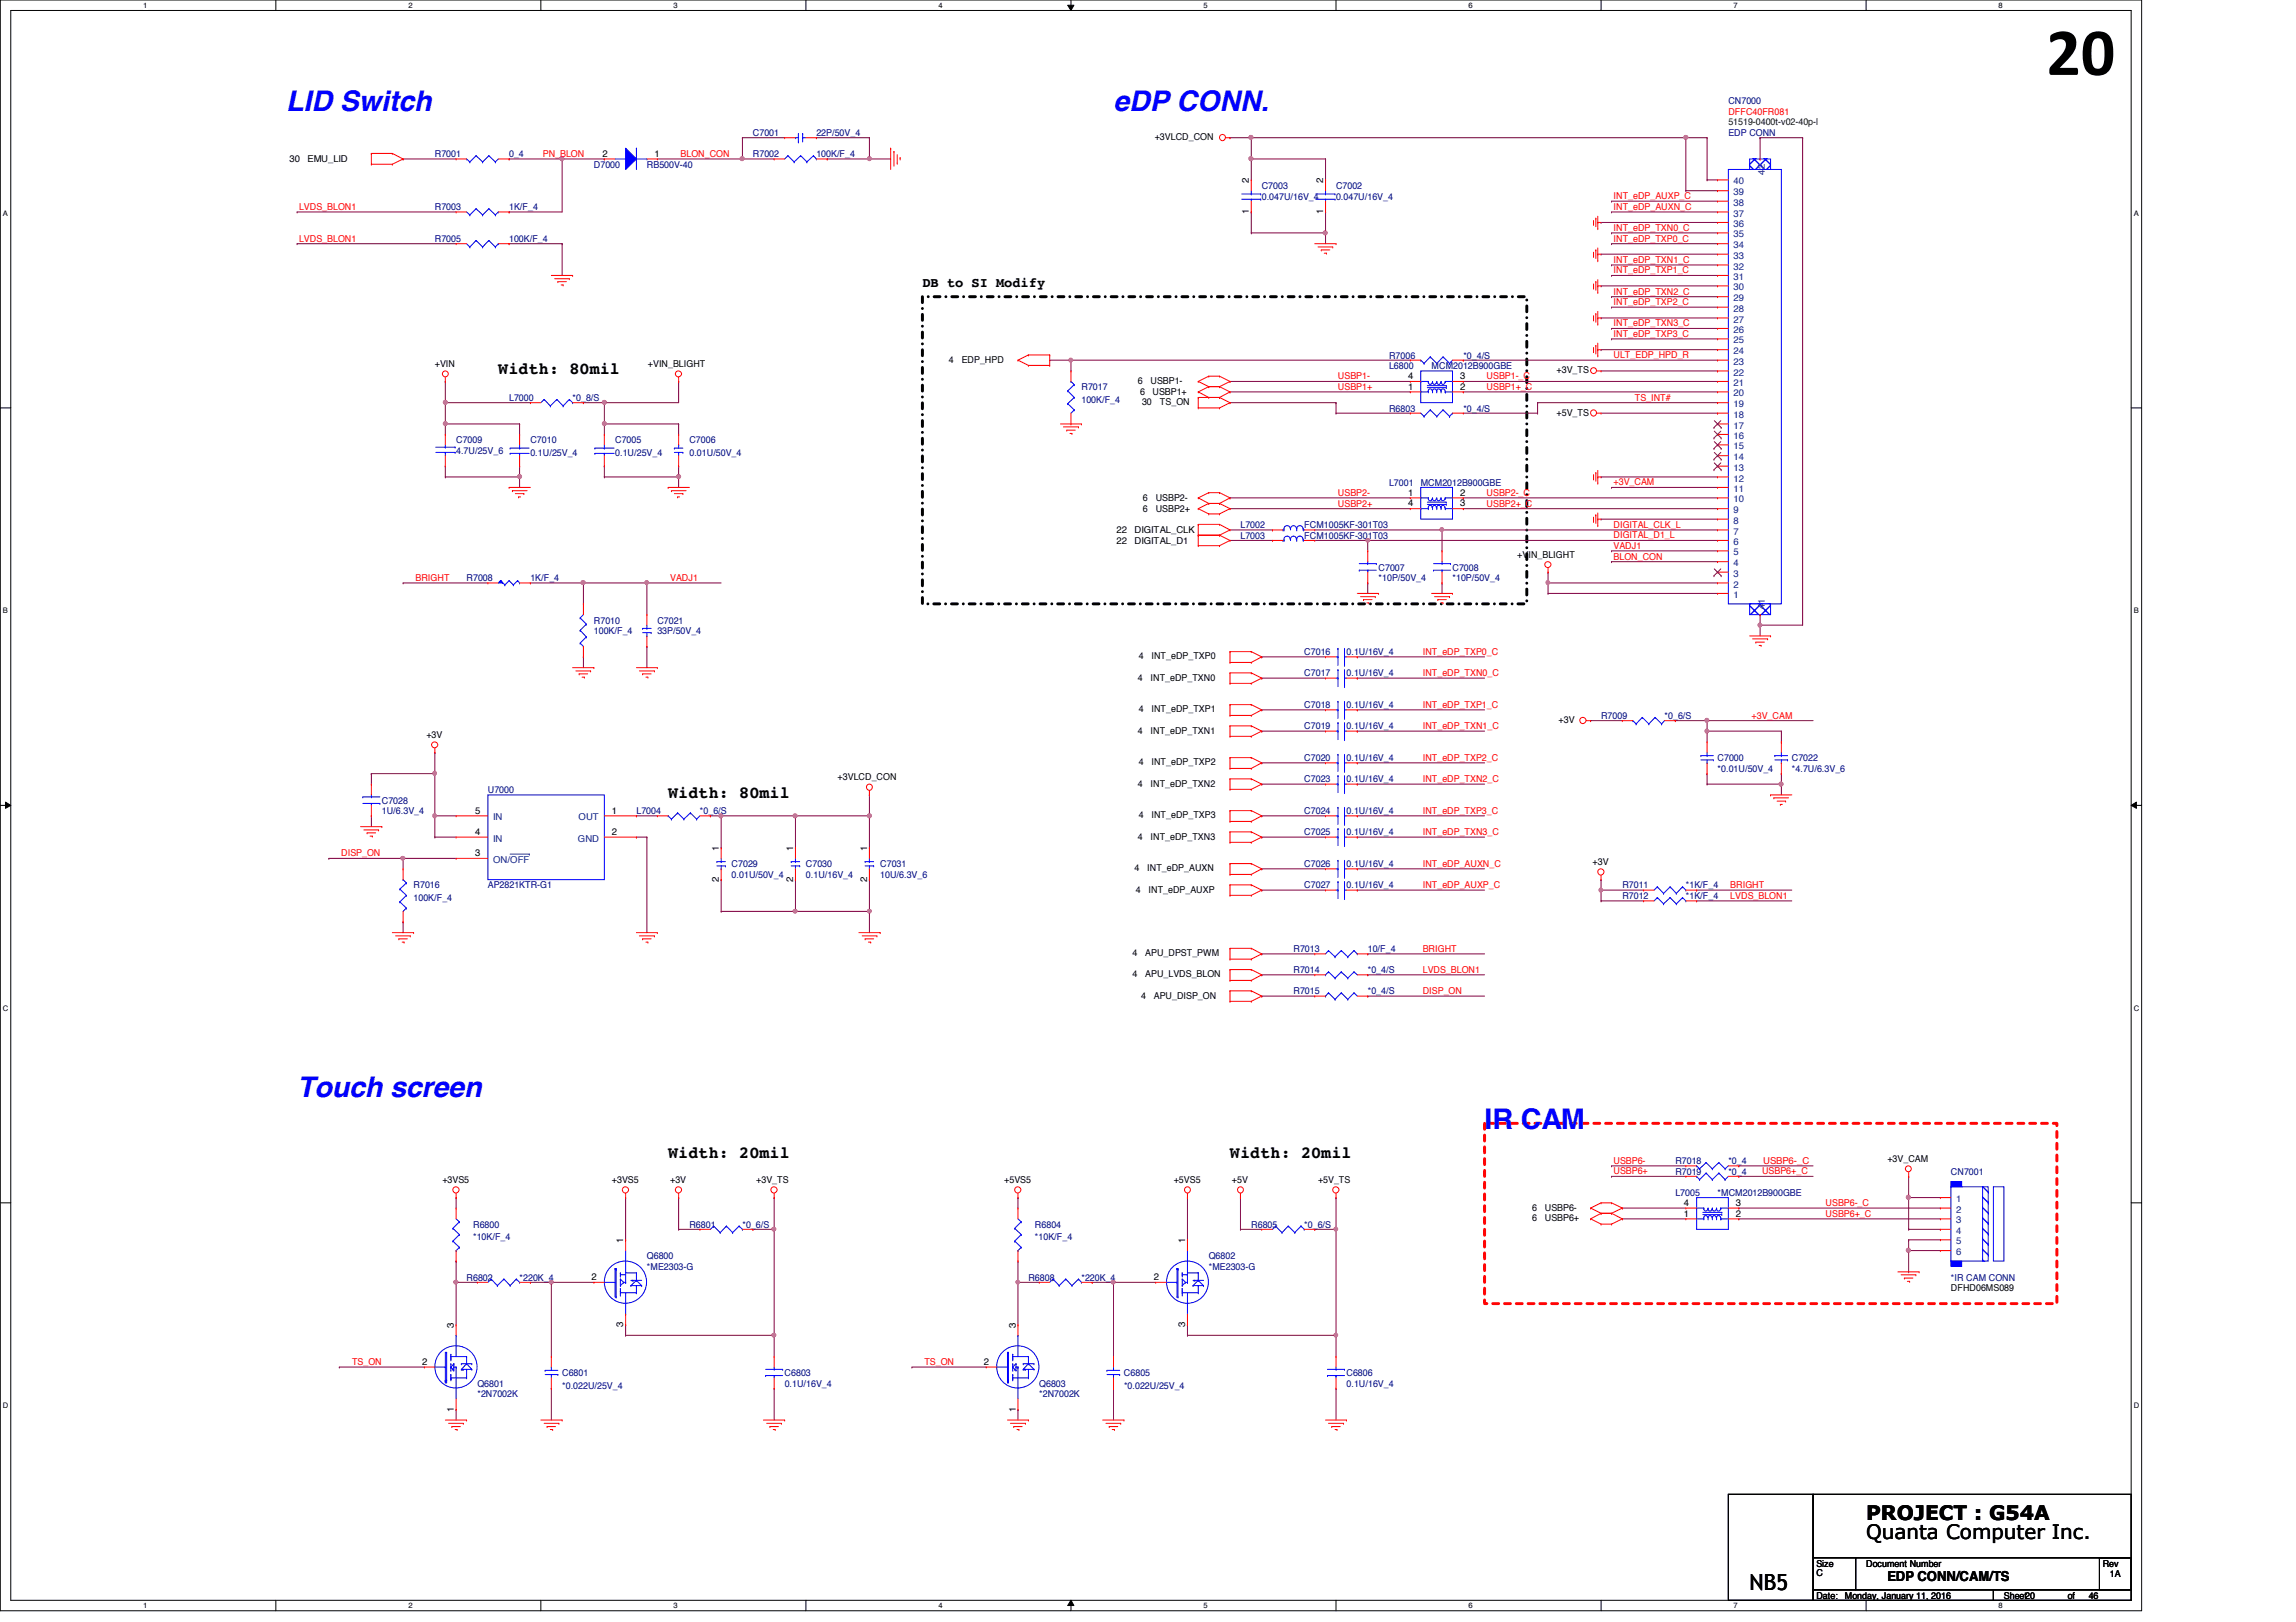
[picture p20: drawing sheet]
<svg xmlns="http://www.w3.org/2000/svg" width="297mm" height="210mm" viewBox="0 0 297 210" stroke-linecap="round" stroke-linejoin="round" font-family="sans-serif">
<defs><g id="words">
<text font-size="8.8" x="264.7" y="9.7">20</text>
<g font-size="3.7" fill="#00f">
<text x="37" y="14.4">LID Switch</text>
<text x="144.1" y="14.4">eDP CONN.</text>
<text x="38.4" y="141.9">Touch screen</text>
<text x="192.1" y="146">I</text>
<text x="193.1" y="146">R CAM</text>
</g>
<text font-size="2.9" x="226.4" y="205.8">NB5</text>
<g font-size="2.6">
<text x="241.4" y="196.6">PROJECT : G54A</text>
<text x="241.4" y="199.1">Quanta Computer Inc.</text>
</g>
<g font-size="2.2">
<text x="64.5" y="48.4">Width: 80mil</text>
<text x="86.4" y="103.3">Width: 80mil</text>
<text x="86.4" y="149.9">Width: 20mil</text>
<text x="159.1" y="149.9">Width: 20mil</text>
</g>
<g font-size="1.8">
<text x="119.3" y="37.2">DB to SI Modify</text>
<text x="244.2" y="204.6">EDP CONN/CAM/TS</text>
</g>
<g font-size="1.2" fill="#000080">
<text x="97.4" y="17.6">C7001</text>
<text x="105.6" y="17.6">22P/50V_4</text>
<text x="223.6" y="13.5">CN7000</text>
<text x="223.6" y="17.6">EDP CONN</text>
<text x="56.3" y="20.3">R7001</text>
<text x="65.9" y="20.3">0_4</text>
<text x="76.8" y="21.7">D7000</text>
<text x="83.7" y="21.7">RB500V-40</text>
<text x="97.4" y="20.3">R7002</text>
<text x="105.6" y="20.3">100K/F_4</text>
<text x="56.3" y="27.2">R7003</text>
<text x="65.9" y="27.2">1K/F_4</text>
<text x="163.2" y="24.4">C7003</text>
<text x="163.2" y="25.8">0.047U/16V_4</text>
<text x="172.8" y="24.4">C7002</text>
<text x="172.8" y="25.8">0.047U/16V_4</text>
<text x="56.3" y="31.3">R7005</text>
<text x="65.9" y="31.3">100K/F_4</text>
<text x="179.7" y="46.4">R7006</text>
<text x="179.7" y="47.8">L6800</text>
<text x="185.2" y="47.8">MCM2012B900GBE</text>
<text x="189.3" y="46.4">*0_4/S</text>
<text x="65.9" y="51.9">L7000</text>
<text x="74.1" y="51.9">*0_8/S</text>
<text x="139.9" y="50.5">R7017</text>
<text x="139.9" y="52.2">100K/F_4</text>
<text x="179.7" y="53.3">R6803</text>
<text x="189.3" y="53.3">*0_4/S</text>
<text x="59" y="57.4">C7009</text>
<text x="59" y="58.7">4.7U/25V_6</text>
<text x="68.6" y="57.4">C7010</text>
<text x="68.6" y="59">0.1U/25V_4</text>
<text x="79.6" y="57.4">C7005</text>
<text x="79.6" y="59">0.1U/25V_4</text>
<text x="89.2" y="57.4">C7006</text>
<text x="89.2" y="59">0.01U/50V_4</text>
<text x="179.7" y="62.9">L7001</text>
<text x="183.8" y="62.9">MCM2012B900GBE</text>
<text x="160.5" y="68.3">L7002</text>
<text x="160.5" y="69.7">L7003</text>
<text x="168.7" y="68.3">FCM1005KF-301T03</text>
<text x="168.7" y="69.7">FCM1005KF-301T03</text>
<text x="60.4" y="75.2">R7008</text>
<text x="68.6" y="75.2">1K/F_4</text>
<text x="178.3" y="73.8">C7007</text>
<text x="178.4" y="75.2">*10P/50V_4</text>
<text x="187.9" y="73.8">C7008</text>
<text x="187.9" y="75.2">*10P/50V_4</text>
<text x="76.8" y="80.7">R7010</text>
<text x="76.8" y="82">100K/F_4</text>
<text x="85" y="80.7">C7021</text>
<text x="85" y="82">33P/50V_4</text>
<text x="168.7" y="87.5">C7017</text>
<text x="168.7" y="84.8">C7016</text>
<text x="174.2" y="87.5">0.1U/16V_4</text>
<text x="174.2" y="84.8">0.1U/16V_4</text>
<text x="168.7" y="94.4">C7019</text>
<text x="168.7" y="91.7">C7018</text>
<text x="174.2" y="94.4">0.1U/16V_4</text>
<text x="174.2" y="91.7">0.1U/16V_4</text>
<text x="207.1" y="93">R7009</text>
<text x="215.4" y="93">*0_6/S</text>
<text x="168.7" y="101.3">C7023</text>
<text x="168.7" y="98.5">C7020</text>
<text x="174.2" y="101.3">0.1U/16V_4</text>
<text x="174.2" y="98.5">0.1U/16V_4</text>
<text x="222.2" y="98.5">C7000</text>
<text x="222.2" y="99.9">*0.01U/50V_4</text>
<text x="231.8" y="98.5">C7022</text>
<text x="231.8" y="99.9">*4.7U/6.3V_6</text>
<text x="49.4" y="104">C7028</text>
<text x="49.4" y="105.4">1U/6.3V_4</text>
<text x="63.1" y="102.6">U7000</text>
<text x="82.3" y="105.4">L7004</text>
<text x="90.6" y="105.4">*0_6/S</text>
<text x="168.7" y="105.4">C7024</text>
<text x="174.2" y="105.4">0.1U/16V_4</text>
<text x="94.7" y="112.2">C7029</text>
<text x="94.7" y="113.6">0.01U/50V_4</text>
<text x="104.3" y="112.2">C7030</text>
<text x="104.3" y="113.6">0.1U/16V_4</text>
<text x="113.9" y="112.2">C7031</text>
<text x="113.9" y="113.6">10U/6.3V_6</text>
<text x="168.7" y="112.2">C7026</text>
<text x="168.7" y="108.1">C7025</text>
<text x="174.2" y="112.2">0.1U/16V_4</text>
<text x="174.2" y="108.1">0.1U/16V_4</text>
<text x="53.5" y="115">R7016</text>
<text x="53.5" y="116.6">100K/F_4</text>
<text x="63.1" y="115">AP2821KTR-G1</text>
<text x="168.7" y="115">C7027</text>
<text x="174.2" y="115">0.1U/16V_4</text>
<text x="209.9" y="115">R7011</text>
<text x="209.9" y="116.3">R7012</text>
<text x="218.1" y="115">*1K/F_4</text>
<text x="218.1" y="116.3">*1K/F_4</text>
<text x="167.3" y="123.2">R7013</text>
<text x="167.3" y="125.9">R7014</text>
<text x="177" y="123.2">10/F_4</text>
<text x="177" y="125.9">*0_4/S</text>
<text x="167.3" y="128.7">R7015</text>
<text x="177" y="128.7">*0_4/S</text>
<text x="216.7" y="154.7">L7005</text>
<text x="216.7" y="152">R7019</text>
<text x="216.7" y="150.6">R7018</text>
<text x="222.2" y="154.7">*MCM2012B900GBE</text>
<text x="223.6" y="152">*0_4</text>
<text x="223.6" y="150.6">*0_4</text>
<text x="252.4" y="152">CN7001</text>
<text x="61.2" y="158.9">R6800</text>
<text x="61.2" y="160.5">*10K/F_4</text>
<text x="89.2" y="158.9">R6801</text>
<text x="96.1" y="158.9">*0_6/S</text>
<text x="133.9" y="158.9">R6804</text>
<text x="133.9" y="160.5">*10K/F_4</text>
<text x="161.9" y="158.9">R6805</text>
<text x="168.7" y="158.9">*0_6/S</text>
<text x="60.4" y="165.7">R6802</text>
<text x="67.2" y="165.7">*220K_4</text>
<text x="83.7" y="163">Q6800</text>
<text x="83.7" y="164.3">*ME2303-G</text>
<text x="133.1" y="165.7">R6808</text>
<text x="139.9" y="165.7">*220K_4</text>
<text x="156.4" y="163">Q6802</text>
<text x="156.4" y="164.3">*ME2303-G</text>
<text x="252.4" y="165.7">*IR CAM CONN</text>
<text x="61.8" y="179.5">Q6801</text>
<text x="72.7" y="178.1">C6801</text>
<text x="72.7" y="179.7">*0.022U/25V_4</text>
<text x="101.5" y="178.1">C6803</text>
<text x="101.5" y="179.5">0.1U/16V_4</text>
<text x="134.4" y="179.5">Q6803</text>
<text x="145.4" y="178.1">C6805</text>
<text x="145.4" y="179.7">*0.022U/25V_4</text>
<text x="174.2" y="178.1">C6806</text>
<text x="174.2" y="179.5">0.1U/16V_4</text>
<text x="61.8" y="180.8">*2N7002K</text>
<text x="134.5" y="180.8">*2N7002K</text>
</g>
<g font-size="1.2" fill="#f00">
<text x="223.6" y="14.9">DFFC40FR081</text>
<text x="70.2" y="20.3">PN_BLON</text>
<text x="88.1" y="20.3">BLON_CON</text>
<text x="38.7" y="27.2">LVDS_BLON1</text>
<text x="208.7" y="29.9">INT_eDP_TXN0_C</text>
<text x="208.7" y="25.8">INT_eDP_AUXP_C</text>
<text x="208.7" y="27.2">INT_eDP_AUXN_C</text>
<text x="38.7" y="31.3">LVDS_BLON1</text>
<text x="208.7" y="31.3">INT_eDP_TXP0_C</text>
<text x="208.7" y="35.4">INT_eDP_TXP1_C</text>
<text x="208.7" y="34">INT_eDP_TXN1_C</text>
<text x="208.7" y="38.1">INT_eDP_TXN2_C</text>
<text x="208.7" y="39.5">INT_eDP_TXP2_C</text>
<text x="208.7" y="42.2">INT_eDP_TXN3_C</text>
<text x="208.7" y="43.6">INT_eDP_TXP3_C</text>
<text x="208.7" y="46.4">ULT_EDP_HPD_R</text>
<text x="173.1" y="50.5">USBP1+</text>
<text x="173.1" y="49.1">USBP1-</text>
<text x="192.3" y="49.1">USBP1-_C</text>
<text x="192.3" y="50.5">USBP1+_C</text>
<text x="211.5" y="51.9">TS_INT#</text>
<text x="173.1" y="64.2">USBP2-</text>
<text x="173.1" y="65.6">USBP2+</text>
<text x="192.3" y="64.2">USBP2-_C</text>
<text x="192.3" y="65.6">USBP2+_C</text>
<text x="208.7" y="62.8">+3V_CAM</text>
<text x="208.7" y="69.7">DIGITAL_D1_L</text>
<text x="208.7" y="68.3">DIGITAL_CLK_L</text>
<text x="208.7" y="71">VADJ1</text>
<text x="53.8" y="75.2">BRIGHT</text>
<text x="86.7" y="75.2">VADJ1</text>
<text x="208.7" y="72.4">BLON_CON</text>
<text x="184.1" y="87.5">INT_eDP_TXN0_C</text>
<text x="184.1" y="84.8">INT_eDP_TXP0_C</text>
<text x="184.1" y="91.6">INT_eDP_TXP1_C</text>
<text x="184.1" y="94.4">INT_eDP_TXN1_C</text>
<text x="226.6" y="93">+3V_CAM</text>
<text x="184.1" y="98.5">INT_eDP_TXP2_C</text>
<text x="184.1" y="101.2">INT_eDP_TXN2_C</text>
<text x="184.1" y="105.3">INT_eDP_TXP3_C</text>
<text x="44.2" y="110.8">DISP_ON</text>
<text x="184.1" y="108.1">INT_eDP_TXN3_C</text>
<text x="184.1" y="112.2">INT_eDP_AUXN_C</text>
<text x="184.1" y="114.9">INT_eDP_AUXP_C</text>
<text x="223.9" y="114.9">BRIGHT</text>
<text x="223.9" y="116.3">LVDS_BLON1</text>
<text x="184.1" y="123.2">BRIGHT</text>
<text x="184.1" y="125.9">LVDS_BLON1</text>
<text x="184.1" y="128.7">DISP_ON</text>
<text x="208.7" y="150.6">USBP6-</text>
<text x="208.7" y="152">USBP6+</text>
<text x="228" y="152">USBP6+_C</text>
<text x="228.1" y="150.6">USBP6-_C</text>
<text x="236.2" y="156.1">USBP6-_C</text>
<text x="236.2" y="157.5">USBP6+_C</text>
<text x="45.5" y="176.7">TS_ON</text>
<text x="119.6" y="176.7">TS_ON</text>
</g>
<text font-size="1.2" fill="#004000" x="223.6" y="16.2">51519-0400t-v02-40p-l</text>
<g font-size="1.2">
<text x="37.5" y="21">30</text>
<text x="39.8" y="21">EMU_LID</text>
<text x="77.9" y="20.3">2</text>
<text x="84.7" y="20.3">1</text>
<text x="149.4" y="18.1">+3VLCD_CON</text>
<text x="161.6" y="23.7" transform="rotate(-90 161.6 23.7)">2</text>
<text x="171.2" y="23.7" transform="rotate(-90 171.2 23.7)">2</text>
<text x="161.6" y="27.7" transform="rotate(-90 161.6 27.7)">1</text>
<text x="171.2" y="27.7" transform="rotate(-90 171.2 27.7)">1</text>
<text x="56.3" y="47.5">+VIN</text>
<text x="83.8" y="47.5">+VIN_BLIGHT</text>
<text x="122.8" y="46.9">4</text>
<text x="124.4" y="46.9">EDP_HPD</text>
<text x="147.2" y="49.7">6</text>
<text x="147.5" y="51.1">6</text>
<text x="147.7" y="52.4">30</text>
<text x="148.8" y="49.7">USBP1-</text>
<text x="149.1" y="51.1">USBP1+</text>
<text x="150.1" y="52.4">TS_ON</text>
<text x="182.2" y="50.4">1</text>
<text x="182.2" y="49.1">4</text>
<text x="188.9" y="49.1">3</text>
<text x="188.9" y="50.4">2</text>
<text x="201.4" y="48.3">+3V_TS</text>
<text x="201.4" y="53.8">+5V_TS</text>
<text x="147.9" y="64.9">6</text>
<text x="149.5" y="64.9">USBP2-</text>
<text x="182.2" y="64.1">1</text>
<text x="182.2" y="65.5">4</text>
<text x="188.9" y="65.5">3</text>
<text x="188.9" y="64.1">2</text>
<text x="144.4" y="69">22</text>
<text x="144.4" y="70.4">22</text>
<text x="146.8" y="69">DIGITAL_CLK</text>
<text x="146.8" y="70.4">DIGITAL_D1</text>
<text x="147.9" y="66.3">6</text>
<text x="149.5" y="66.3">USBP2+</text>
<text x="196.3" y="72.2">+VIN_BLIGHT</text>
<text x="147.2" y="88.1">4</text>
<text x="147.3" y="85.3">4</text>
<text x="148.8" y="88.1">INT_eDP_TXN0</text>
<text x="149" y="85.3">INT_eDP_TXP0</text>
<text x="55.2" y="95.5">+3V</text>
<text x="147.2" y="95">4</text>
<text x="147.3" y="92.2">4</text>
<text x="148.8" y="95">INT_eDP_TXN1</text>
<text x="149" y="92.2">INT_eDP_TXP1</text>
<text x="201.6" y="93.6">+3V</text>
<text x="108.4" y="101">+3VLCD_CON</text>
<text x="147.2" y="101.8">4</text>
<text x="147.3" y="99.1">4</text>
<text x="148.8" y="101.8">INT_eDP_TXN2</text>
<text x="149" y="99.1">INT_eDP_TXP2</text>
<text x="61.5" y="105.3">5</text>
<text x="79.2" y="105.3">1</text>
<text x="147.3" y="105.9">4</text>
<text x="149" y="105.9">INT_eDP_TXP3</text>
<text x="61.5" y="110.8">3</text>
<text x="61.5" y="108">4</text>
<text x="79.2" y="108">2</text>
<text x="93" y="110.1" transform="rotate(-90 93 110.1)">1</text>
<text x="102.6" y="110.1" transform="rotate(-90 102.6 110.1)">1</text>
<text x="112.2" y="110.1" transform="rotate(-90 112.2 110.1)">1</text>
<text x="146.8" y="112.8">4</text>
<text x="147.2" y="108.7">4</text>
<text x="148.4" y="112.8">INT_eDP_AUXN</text>
<text x="148.8" y="108.7">INT_eDP_TXN3</text>
<text x="206" y="112">+3V</text>
<text x="93" y="114.1" transform="rotate(-90 93 114.1)">2</text>
<text x="102.6" y="114.1" transform="rotate(-90 102.6 114.1)">2</text>
<text x="112.2" y="114.1" transform="rotate(-90 112.2 114.1)">2</text>
<text x="146.9" y="115.5">4</text>
<text x="148.6" y="115.5">INT_eDP_AUXP</text>
<text x="146.5" y="123.7">4</text>
<text x="148.2" y="123.7">APU_DPST_PWM</text>
<text x="146.5" y="126.5">4</text>
<text x="147.6" y="129.2">4</text>
<text x="148.2" y="126.5">APU_LVDS_BLON</text>
<text x="149.3" y="129.2">APU_DISP_ON</text>
<text x="57.2" y="153.1">+3VS5</text>
<text x="79.2" y="153.1">+3VS5</text>
<text x="86.7" y="153.1">+3V</text>
<text x="97.8" y="153.1">+3V_TS</text>
<text x="129.9" y="153.1">+5VS5</text>
<text x="151.8" y="153.1">+5VS5</text>
<text x="159.4" y="153.1">+5V</text>
<text x="170.5" y="153.1">+5V_TS</text>
<text x="244.2" y="150.4">+3V_CAM</text>
<text x="80.6" y="160.9" transform="rotate(-90 80.6 160.9)">1</text>
<text x="153.3" y="160.9" transform="rotate(-90 153.3 160.9)">1</text>
<text x="198.2" y="156.7">6</text>
<text x="198.2" y="158">6</text>
<text x="199.9" y="156.7">USBP6-</text>
<text x="199.9" y="158">USBP6+</text>
<text x="217.8" y="157.4">1</text>
<text x="217.8" y="156">4</text>
<text x="224.6" y="156">3</text>
<text x="224.6" y="157.4">2</text>
<text x="76.5" y="165.7">2</text>
<text x="149.3" y="165.7">2</text>
<text x="252.4" y="167.1">DFHD06MS089</text>
<text x="58.7" y="171.8" transform="rotate(-90 58.7 171.8)">3</text>
<text x="80.6" y="171.7" transform="rotate(-90 80.6 171.7)">3</text>
<text x="131.4" y="171.8" transform="rotate(-90 131.4 171.8)">3</text>
<text x="153.3" y="171.7" transform="rotate(-90 153.3 171.7)">3</text>
<text x="54.6" y="176.6">2</text>
<text x="127.3" y="176.6">2</text>
<text x="58.7" y="182.7" transform="rotate(-90 58.7 182.7)">1</text>
<text x="131.4" y="182.7" transform="rotate(-90 131.4 182.7)">1</text>
<text x="235" y="202.7">Size</text>
<text x="241.4" y="202.7">Document Number</text>
<text x="272" y="202.7">Rev</text>
<text x="235" y="206.9">Date:</text>
<text x="235" y="204">C</text>
<text x="238.7" y="206.9">Monday, January 11, 2016</text>
<text x="259.3" y="206.9">Sheet20</text>
<text x="267.5" y="206.9">of</text>
<text x="270.2" y="206.9">46</text>
<text x="273" y="204.1">1A</text>
</g>
<g font-size="1.2" fill="#004080">
<text x="224.3" y="23.9">40</text>
<text x="228.3" y="22.6" transform="rotate(-90 228.3 22.6)">42</text>
<text x="224.3" y="29.4">36</text>
<text x="224.3" y="28">37</text>
<text x="224.3" y="26.6">38</text>
<text x="224.3" y="25.3">39</text>
<text x="224.3" y="34.9">32</text>
<text x="224.3" y="33.5">33</text>
<text x="224.3" y="32.1">34</text>
<text x="224.3" y="30.7">35</text>
<text x="224.3" y="41.7">27</text>
<text x="224.3" y="39">29</text>
<text x="224.3" y="40.3">28</text>
<text x="224.3" y="37.6">30</text>
<text x="224.3" y="36.2">31</text>
<text x="224.3" y="47.2">23</text>
<text x="224.3" y="44.4">25</text>
<text x="224.3" y="45.8">24</text>
<text x="224.3" y="43.1">26</text>
<text x="224.3" y="52.7">19</text>
<text x="224.3" y="50">21</text>
<text x="224.3" y="51.3">20</text>
<text x="224.3" y="48.6">22</text>
<text x="224.3" y="58.2">15</text>
<text x="224.3" y="55.5">17</text>
<text x="224.3" y="59.6">14</text>
<text x="224.3" y="56.8">16</text>
<text x="224.3" y="54.1">18</text>
<text x="224.3" y="63.7">11</text>
<text x="224.3" y="60.9">13</text>
<text x="224.3" y="65">10</text>
<text x="224.3" y="62.3">12</text>
<text x="224.3" y="71.9">5</text>
<text x="224.3" y="69.2">7</text>
<text x="224.3" y="66.4">9</text>
<text x="224.3" y="70.5">6</text>
<text x="224.3" y="67.8">8</text>
<text x="224.3" y="77.4">1</text>
<text x="224.3" y="74.6">3</text>
<text x="224.3" y="76">2</text>
<text x="224.3" y="73.3">4</text>
<text x="228.3" y="78.9" transform="rotate(-90 228.3 78.9)">41</text>
<text x="63.8" y="106.2">IN</text>
<text x="74.8" y="106.2">OUT</text>
<text x="63.8" y="111.7">ON/OFF</text>
<text x="63.8" y="108.9">IN</text>
<text x="74.8" y="108.9">GND</text>
<text x="253.1" y="155.6">1</text>
<text x="253.1" y="156.9">2</text>
<text x="253.1" y="158.3">3</text>
<text x="253.1" y="159.7">4</text>
<text x="253.1" y="161">5</text>
<text x="253.1" y="162.4">6</text>
</g>
<g font-size="1">
<text x="18.5" y="1">1</text>
<text x="52.8" y="1">2</text>
<text x="87.1" y="1">3</text>
<text x="121.4" y="1">4</text>
<text x="155.7" y="1">5</text>
<text x="190" y="1">6</text>
<text x="224.3" y="1">7</text>
<text x="258.6" y="1">8</text>
<text x=".4" y="27.9">A</text>
<text x="276.1" y="27.9">A</text>
<text x=".4" y="79.4">B</text>
<text x="276.1" y="79.4">B</text>
<text x=".4" y="130.8">C</text>
<text x="276.1" y="130.8">C</text>
<text x=".4" y="182.2">D</text>
<text x="276.1" y="182.2">D</text>
<text x="18.5" y="208.1">1</text>
<text x="52.8" y="208.1">2</text>
<text x="87.1" y="208.1">3</text>
<text x="121.4" y="208.1">4</text>
<text x="155.7" y="208.1">5</text>
<text x="190" y="208.1">6</text>
<text x="224.3" y="208.1">7</text>
<text x="258.6" y="208.1">8</text>
</g>
</g></defs>
<path d="M0 0h277.1v208.4h-277.1zM1.4 1.4h274.3v205.7h-274.3z" fill="none" stroke="#000" stroke-width=".13"/>
<g fill="#fff">
<path d="M18.5 .1h.6v1.1h-.6z"/>
<path d="M18.5 207.2h.6v1.1h-.6z"/>
</g>
<path d="M35.7 0v1.4M35.7 207.1v1.3" fill="none" stroke="#000" stroke-width=".13"/>
<g fill="#fff">
<path d="M52.8 .1h.6v1.1h-.6z"/>
<path d="M52.8 207.2h.6v1.1h-.6z"/>
</g>
<path d="M70 0v1.4M70 207.1v1.3" fill="none" stroke="#000" stroke-width=".13"/>
<g fill="#fff">
<path d="M87.1 .1h.6v1.1h-.6z"/>
<path d="M87.1 207.2h.6v1.1h-.6z"/>
</g>
<path d="M104.3 0v1.4M104.3 207.1v1.3" fill="none" stroke="#000" stroke-width=".13"/>
<g fill="#fff">
<path d="M121.4 .1h.6v1.1h-.6z"/>
<path d="M121.4 207.2h.6v1.1h-.6z"/>
</g>
<path d="M138.1 .7h.8l-.3 .7zM138.6 0v1.4M138.6 207.1l.3 .7h-.8zM138.6 207.1v1.3" fill="none" stroke="#000" stroke-width=".13"/>
<path d="M138.1 .7h.8l-.3 .7zM138.6 207.1l.3 .7h-.8z" fill="#000"/>
<g fill="#fff">
<path d="M155.7 .1h.5v1.1h-.5z"/>
<path d="M155.7 207.2h.5v1.1h-.5z"/>
</g>
<path d="M172.8 0v1.4M172.8 207.1v1.3" fill="none" stroke="#000" stroke-width=".13"/>
<g fill="#fff">
<path d="M190 .1h.5v1.1h-.5z"/>
<path d="M190 207.2h.5v1.1h-.5z"/>
</g>
<path d="M207.1 0v1.4M207.1 207.1v1.3" fill="none" stroke="#000" stroke-width=".13"/>
<g fill="#fff">
<path d="M224.3 .1h.5v1.1h-.5z"/>
<path d="M224.3 207.2h.5v1.1h-.5z"/>
</g>
<path d="M241.4 0v1.4M241.4 207.1v1.3" fill="none" stroke="#000" stroke-width=".13"/>
<g fill="#fff">
<path d="M258.6 .1h.5v1.1h-.5z"/>
<path d="M258.6 207.2h.5v1.1h-.5z"/>
<path d="M.4 27.1h.6v1.1h-.6z"/>
<path d="M276.1 27.1h.6v1.1h-.6z"/>
<path d="M.4 78.5h.6v1.1h-.6z"/>
<path d="M276.1 78.5h.6v1.1h-.6z"/>
</g>
<path d="M0 52.8h1.4M275.7 52.8h1.4" fill="none" stroke="#000" stroke-width=".13"/>
<g fill="#fff">
<path d="M.4 129.9h.7v1.1h-.7z"/>
<path d="M276.1 129.9h.7v1.1h-.7z"/>
</g>
<path d="M0 104.2h1.4M.7 103.8l.7 .4-.7 .4zM275.7 104.2h1.4M275.7 104.2l.7-.4v.8z" fill="none" stroke="#000" stroke-width=".13"/>
<path d="M.7 103.8l.7 .4-.7 .4zM275.7 104.2l.7-.4v.8z" fill="#000"/>
<g fill="#fff">
<path d="M.4 181.4h.7v1.1h-.7z"/>
<path d="M276.1 181.4h.7v1.1h-.7z"/>
</g>
<path d="M0 155.7h1.4M275.7 155.7h1.4" fill="none" stroke="#000" stroke-width=".13"/>
<path d="M192.1 145.4h74v23.3h-74z" fill="none" stroke="#f00" stroke-width=".38" stroke-dasharray=".8 .8"/>
<path d="M119.3 38.4h78.2v39.7h-78.2z" fill="none" stroke="#000" stroke-width=".38" stroke-dasharray=".8 .8 0 .8"/>
<path d="M52.2 111.1h.1M52.2 111.1v1.3M52.2 111.1h6.8" fill="none" stroke="#800040" stroke-width=".13"/>
<circle cx="52.1" cy="111" r=".25" fill="#f0f"/>
<circle cx="52.1" cy="111" r=".25" fill="none" stroke="#f0f" stroke-width=".13"/>
<path d="M38.4 27.4h.1M38.4 27.4h20.6M42.5 111.1h9.7M42.5 111.1h.1M56.3 105.6h.1M56.3 105.6v2.7M112.5 102.9h.1M112.5 102.9v2.7" fill="none" stroke="#800040" stroke-width=".13"/>
<circle cx="112.5" cy="105.6" r=".26" fill="#f0f"/>
<circle cx="112.5" cy="105.6" r=".26" fill="none" stroke="#f0f" stroke-width=".13"/>
<path d="M220.8 94.6h9.7M220.8 94.6h.1" fill="none" stroke="#800040" stroke-width=".13"/>
<path d="M220.7 94.4h.1l.2 .1v.3l-.2 .1-.1-.1z" fill-rule="evenodd" fill="#f0f"/>
<path d="M220.7 94.4h.1l.2 .1v.3l-.2 .1-.1-.1z" fill="none" stroke="#f0f" stroke-width=".13"/>
<path d="M216.7 93.3h.1M216.7 93.3h17.9M220.8 94.6h.1M220.8 93.3h.1M220.8 93.3v2.7M230.5 94.6h.1M230.5 94.6v1.4" fill="none" stroke="#800040" stroke-width=".13"/>
<path d="M220.7 93h.1l.2 .1v.3l-.2 .1-.1-.1z" fill-rule="evenodd" fill="#f0f"/>
<path d="M220.7 93h.1l.2 .1v.3l-.2 .1-.1-.1z" fill="none" stroke="#f0f" stroke-width=".13"/>
<g fill="none" stroke="#800040" stroke-width=".13">
<path d="M38.4 31.5h.1M38.4 31.5h20.6M65.9 31.5h.1M65.9 31.5h6.8M72.7 31.5h.1M72.7 31.5v4.1M96.1 20.6h.1M96.1 20.6h4.1M75.5 52.1h.1M75.5 52.1h2.7M75.5 75.4h8.2M75.5 75.4h.1"/>
<path d="M83.7 75.4h.1M83.7 75.4v4.1M205.8 93.3h4.1M205.8 93.3h.1M163.2 123.4h.1M163.2 128.9h.1M163.2 126.2h.1M163.2 123.4h6.9M163.2 128.9h6.9M163.2 126.2h6.9M176.9 128.9h.1M176.9 123.4h.1"/>
<path d="M176.9 126.2h.1M176.9 123.4h15.2M176.9 128.9h15.2M176.9 126.2h15.2"/>
</g>
<path d="M83.5 75.2l.1-.1 .3 .2-.1 .3h-.2h-.1z" fill-rule="evenodd" fill="#f0f"/>
<path d="M83.5 75.2l.1-.1 .3 .2-.1 .3h-.2h-.1z" fill="none" stroke="#f0f" stroke-width=".13"/>
<path d="M112.5 20.6h2.7M112.5 20.6h.1" fill="none" stroke="#800040" stroke-width=".13"/>
<circle cx="112.5" cy="20.5" r=".26" fill="#f0f"/>
<circle cx="112.5" cy="20.5" r=".26" fill="none" stroke="#f0f" stroke-width=".13"/>
<path d="M96.1 17.8h.1M96.1 17.8v2.8M96.1 17.8h5.4M105.6 17.8h.1M105.6 17.8h6.9M112.5 17.8h.1M112.5 17.8v2.8h-5.5M65.9 20.6h.1M65.9 20.6h6.8M107 20.6h.1" fill="none" stroke="#800040" stroke-width=".13"/>
<circle cx="72.7" cy="20.5" r=".26" fill="#f0f"/>
<circle cx="72.7" cy="20.5" r=".26" fill="none" stroke="#f0f" stroke-width=".13"/>
<path d="M52.2 20.6h.1M52.2 20.6h6.8M57.6 49.4h.1M57.6 49.4v2.7M67.2 54.9h.1M67.2 54.9v1.3M57.6 61.7h.1M67.2 60.3h.1M67.2 60.3v1.4h-9.6" fill="none" stroke="#800040" stroke-width=".13"/>
<circle cx="67.2" cy="61.7" r=".26" fill="#f0f"/>
<circle cx="67.2" cy="61.7" r=".26" fill="none" stroke="#f0f" stroke-width=".13"/>
<path d="M57.6 54.9h.1M57.6 54.9v1.3M57.6 54.9h9.6M57.6 60.3h.1M57.6 60.3v1.4M91.9 105.6h11M91.9 105.6h.1M93.3 105.6h.1" fill="none" stroke="#800040" stroke-width=".13"/>
<circle cx="93.3" cy="105.6" r=".26" fill="#f0f"/>
<circle cx="93.3" cy="105.6" r=".26" fill="none" stroke="#f0f" stroke-width=".13"/>
<path d="M102.9 117.9h.1M102.9 117.9h9.6" fill="none" stroke="#800040" stroke-width=".13"/>
<circle cx="112.5" cy="117.9" r=".25" fill="#f0f"/>
<circle cx="112.5" cy="117.9" r=".25" fill="none" stroke="#f0f" stroke-width=".13"/>
<circle cx="102.9" cy="117.9" r=".25" fill="#f0f"/>
<circle cx="102.9" cy="117.9" r=".25" fill="none" stroke="#f0f" stroke-width=".13"/>
<path d="M56.3 100.1h.1M56.3 100.1v5.5" fill="none" stroke="#800040" stroke-width=".13"/>
<path d="M56.1 105.4l.1-.1 .2 .1v.4h-.2h-.1z" fill-rule="evenodd" fill="#f0f"/>
<path d="M56.1 105.4l.1-.1 .2 .1v.4h-.2h-.1z" fill="none" stroke="#f0f" stroke-width=".13"/>
<path d="M56.1 99.9l.1-.1 .2 .1v.4h-.2h-.1z" fill-rule="evenodd" fill="#f0f"/>
<path d="M56.1 99.9l.1-.1 .2 .1v.4h-.2h-.1z" fill="none" stroke="#f0f" stroke-width=".13"/>
<g fill="none" stroke="#800040" stroke-width=".13">
<path d="M56.3 97.4h.1M56.3 97.4v2.7h-8.3M48 105.6h.1M48 100.1h.1M48 100.1v1.4M48 105.6v1.4M56.3 108.3h.1M56.3 105.6h.1M56.3 108.3h2.7M56.3 105.6h2.7M82.3 108.3h1.4M82.3 108.3h.1"/>
<path d="M82.3 105.6h.1M82.3 105.6h2.7M83.7 108.3h.1M83.7 108.3v12.4M102.9 105.6h.1M102.9 105.6h9.6"/>
</g>
<circle cx="102.9" cy="105.6" r=".26" fill="#f0f"/>
<circle cx="102.9" cy="105.6" r=".26" fill="none" stroke="#f0f" stroke-width=".13"/>
<g fill="none" stroke="#800040" stroke-width=".13">
<path d="M68.6 75.4h6.9M68.6 75.4h.1M93.3 113.8h.1M93.3 105.6h.1M93.3 117.9h.1M93.3 105.6v4.1M93.3 113.8v4.1M102.9 113.8h.1M102.9 105.6h.1M102.9 105.6v4.1M102.9 113.8v4.1h-9.6M112.5 105.6h.1"/>
<path d="M112.5 113.8h.1M112.5 117.9h.1M112.5 105.6v4.1M112.5 113.8v6.9"/>
</g>
<circle cx="75.4" cy="75.4" r=".26" fill="#f0f"/>
<circle cx="75.4" cy="75.4" r=".26" fill="none" stroke="#f0f" stroke-width=".13"/>
<g fill="none" stroke="#800040" stroke-width=".13">
<path d="M65.9 27.4h.1M72.7 20.6h.1M72.7 20.6v6.8h-6.8M72.7 20.6h5.5M78.2 20.6h.1M85 20.6h11.1M96.1 20.6h.1M87.8 49.4h.1M87.8 49.4v2.7M52.2 75.4h.1M52.2 75.4h10.9M75.5 75.4h.1"/>
<path d="M75.5 75.4v2.7M163.2 85h.1M163.2 87.8h.1M163.2 94.6h.1M163.2 91.9h.1M163.2 98.7h.1M163.2 85h8.3M163.2 87.8h8.3M163.2 94.6h8.3M163.2 91.9h8.3M163.2 98.7h8.3M175.6 87.8h.1"/>
<path d="M175.6 85h.1M175.6 91.9h.1M175.6 94.6h.1M175.6 98.7h.1M175.6 85h16.5M175.6 87.8h16.5M175.6 94.6h16.5M175.6 91.9h16.5M175.6 98.7h16.5M163.2 105.6h.1M163.2 108.3h.1M163.2 101.5h.1"/>
<path d="M163.2 105.6h8.3M163.2 108.3h8.3M163.2 101.5h8.3M175.6 108.3h.1M175.6 105.6h.1M175.6 101.5h.1M175.6 112.4h.1M175.6 115.2h.1M175.6 115.2h16.5M175.6 105.6h16.5M175.6 108.3h16.5M175.6 101.5h16.5"/>
<path d="M175.6 112.4h16.5M207.1 113.8h.1M207.1 115.2h.1M207.1 116.6h.1M207.1 113.8v2.8M207.1 116.6h5.5M219.5 115.2h12.3M219.5 116.6h12.3M219.5 115.2h.1M219.5 116.6h.1"/>
</g>
<circle cx="96" cy="20.5" r=".26" fill="#f0f"/>
<circle cx="96" cy="20.5" r=".26" fill="none" stroke="#f0f" stroke-width=".13"/>
<path d="M161.9 17.8h.1M161.9 17.8v2.8M176.9 75.4h.1M176.9 75.4v1.4" fill="none" stroke="#800040" stroke-width=".13"/>
<circle cx="161.8" cy="20.5" r=".26" fill="#f0f"/>
<circle cx="161.8" cy="20.5" r=".26" fill="none" stroke="#f0f" stroke-width=".13"/>
<path d="M161.9 20.6h.1M161.9 20.6v2.7M161.9 20.6h9.6M176.9 69.9h.1M176.9 69.9v1.4M176.9 69.9h45.3M207.1 67.2h.1M207.1 67.2h15.1" fill="none" stroke="#800040" stroke-width=".13"/>
<circle cx="177" cy="69.9" r=".25" fill="#f0f"/>
<circle cx="177" cy="69.9" r=".25" fill="none" stroke="#f0f" stroke-width=".13"/>
<g fill="none" stroke="#800040" stroke-width=".13">
<path d="M171.5 20.6h.1M171.5 20.6v2.7M208.5 30.1h.1M208.5 31.5h.1M208.5 30.1h13.7M208.5 31.5h13.7M207.1 41.1h.1M207.1 41.1h15.1M159.1 64.4h.1M159.1 65.8h.1M159.1 64.4h23.4M159.1 65.8h23.4"/>
<path d="M186.6 68.6h.1M186.6 68.6v2.7M186.6 68.6h35.6M189.3 64.4h.1M189.3 65.8h.1M189.3 64.4h32.9M189.3 65.8h32.9M207.1 61.7h.1M207.1 61.7h15.1M208.5 63.1h.1M208.5 63.1h13.7M75.5 85h.1"/>
<path d="M75.5 85v1.4"/>
</g>
<path d="M186.4 68.3h.1l.2 .1v.3l-.2 .1-.1-.1z" fill-rule="evenodd" fill="#f0f"/>
<path d="M186.4 68.3h.1l.2 .1v.3l-.2 .1-.1-.1z" fill="none" stroke="#f0f" stroke-width=".13"/>
<path d="M161.9 17.8h.1M161.9 17.8h56.2M233.2 17.8h.1M233.2 17.8v63.1M161.9 27.4h.1M161.9 27.4v2.7M208.5 38.4h.1M208.5 39.8h.1M208.5 38.4h13.7M208.5 39.8h13.7M200.3 74h.1M200.3 74v1.4" fill="none" stroke="#800040" stroke-width=".13"/>
<circle cx="218.1" cy="17.8" r=".26" fill="#f0f"/>
<circle cx="218.1" cy="17.8" r=".26" fill="none" stroke="#f0f" stroke-width=".13"/>
<circle cx="161.8" cy="17.8" r=".26" fill="#f0f"/>
<circle cx="161.8" cy="17.8" r=".26" fill="none" stroke="#f0f" stroke-width=".13"/>
<path d="M200.3 75.4h.1M200.3 75.4h21.9" fill="none" stroke="#800040" stroke-width=".13"/>
<path d="M200.1 75.2l.1-.1 .2 .2v.3h-.2h-.1z" fill-rule="evenodd" fill="#f0f"/>
<path d="M200.1 75.2l.1-.1 .2 .2v.3h-.2h-.1z" fill="none" stroke="#f0f" stroke-width=".13"/>
<g fill="none" stroke="#800040" stroke-width=".13">
<path d="M227.7 17.8h5.5M227.7 17.8h.1M227.7 17.8v2.8M171.5 30.1h.1M171.5 30.1v1.4M218.1 24.7h.1M218.1 24.7h4.1M159.1 68.6h5.5M159.1 69.9h5.5M164.6 68.6h.1M164.6 69.9h.1M170.1 68.6h16.5"/>
<path d="M170.1 69.9h6.8M176.9 69.9h.1M186.6 68.6h.1M200.3 76.8h.1M200.3 76.8h21.9M227.7 80.9h.1M227.7 80.9v1.4"/>
</g>
<circle cx="171.4" cy="30.1" r=".26" fill="#f0f"/>
<circle cx="171.4" cy="30.1" r=".26" fill="none" stroke="#f0f" stroke-width=".13"/>
<path d="M159.1 17.8h2.8M159.1 17.8h.1M161.9 30.1h.1M171.5 27.4h.1M171.5 27.4v2.7h-9.6M227.7 80.9h5.5M227.7 80.9h.1" fill="none" stroke="#800040" stroke-width=".13"/>
<path d="M227.5 80.7l.2-.1 .2 .2-.1 .3-.1 .1-.2-.1z" fill-rule="evenodd" fill="#f0f"/>
<path d="M227.5 80.7l.2-.1 .2 .2-.1 .3-.1 .1-.2-.1z" fill="none" stroke="#f0f" stroke-width=".13"/>
<g fill="none" stroke="#800040" stroke-width=".13">
<path d="M218.1 17.8h2.7M218.1 17.8h.1M218.1 17.8v6.9M220.8 17.8h.1M220.8 17.8v5.5M207.1 37h.1M207.1 32.9h.1M207.1 37h15.1M207.1 32.9h15.1M208.5 35.6h.1M208.5 34.3h.1M208.5 35.6h13.7"/>
<path d="M208.5 34.3h13.7M220.8 23.3h.1M220.8 23.3h1.4M208.5 72.7h.1M208.5 71.3h.1M208.5 72.7h13.7M208.5 71.3h13.7M227.7 79.5h.1M227.7 79.5v1.4M207.1 115.2h.1M207.1 115.2h5.5"/>
</g>
<path d="M206.9 115l.2-.1 .2 .1v.4h-.2h-.2z" fill-rule="evenodd" fill="#f0f"/>
<path d="M206.9 115l.2-.1 .2 .1v.4h-.2h-.2z" fill="none" stroke="#f0f" stroke-width=".13"/>
<path d="M57.6 52.1h.1M57.6 52.1h11M78.2 52.1h.1M78.2 52.1v2.8M207.1 45.3h.1M207.1 45.3h15.1M67.2 61.7h.1M67.2 61.7v1.4M186.6 75.4h.1M186.6 75.4v1.4M200.3 75.4h.1M200.3 75.4v1.4" fill="none" stroke="#800040" stroke-width=".13"/>
<circle cx="78.2" cy="54.8" r=".26" fill="#f0f"/>
<circle cx="78.2" cy="54.8" r=".26" fill="none" stroke="#f0f" stroke-width=".13"/>
<circle cx="78.2" cy="52.1" r=".26" fill="#f0f"/>
<circle cx="78.2" cy="52.1" r=".26" fill="none" stroke="#f0f" stroke-width=".13"/>
<path d="M78.2 54.9h.1M78.2 52.1h.1M78.2 54.9v1.3M78.2 54.9h9.6M78.2 52.1h9.6M87.8 54.9h.1M87.8 54.9v1.3M78.2 61.7h.1M78.2 61.7h9.6M87.8 61.7h.1M87.8 61.7v1.4" fill="none" stroke="#800040" stroke-width=".13"/>
<circle cx="87.8" cy="61.7" r=".26" fill="#f0f"/>
<circle cx="87.8" cy="61.7" r=".26" fill="none" stroke="#f0f" stroke-width=".13"/>
<path d="M57.6 52.1h.1M57.6 52.1v2.8M78.2 60.3h.1M78.2 60.3v1.4M87.8 60.3h.1M87.8 60.3v1.4" fill="none" stroke="#800040" stroke-width=".13"/>
<circle cx="57.6" cy="54.8" r=".26" fill="#f0f"/>
<circle cx="57.6" cy="54.8" r=".26" fill="none" stroke="#f0f" stroke-width=".13"/>
<circle cx="57.6" cy="52.1" r=".26" fill="#f0f"/>
<circle cx="57.6" cy="52.1" r=".26" fill="none" stroke="#f0f" stroke-width=".13"/>
<path d="M83.7 75.4h.1M83.7 75.4h9.6M83.7 83.7h.1M83.7 83.7v2.7M220.8 100.1h.1M220.8 101.5h.1M220.8 100.1v1.4M230.5 100.1h.1M230.5 100.1v1.4h-9.7" fill="none" stroke="#800040" stroke-width=".13"/>
<circle cx="230.4" cy="101.5" r=".26" fill="#f0f"/>
<circle cx="230.4" cy="101.5" r=".26" fill="none" stroke="#f0f" stroke-width=".13"/>
<g fill="none" stroke="#800040" stroke-width=".13">
<path d="M208.5 42.5h.1M208.5 43.9h.1M208.5 42.5h13.7M208.5 43.9h13.7M52.2 119.3h.1M52.2 119.3v1.4M163.2 112.4h.1M163.2 115.2h.1M163.2 112.4h8.3M163.2 115.2h8.3M230.5 101.5h.1M230.5 101.5v1.4"/>
<path d="M131.7 165.9h.1M131.7 165.9v5.5M131.7 182.4h.1M131.7 182.4v1.4"/>
</g>
<path d="M131.5 165.8h.3l.1 .1-.1 .2-.1 .1-.2-.1z" fill-rule="evenodd" fill="#f0f"/>
<path d="M131.5 165.8h.3l.1 .1-.1 .2-.1 .1-.2-.1z" fill="none" stroke="#f0f" stroke-width=".13"/>
<path d="M131.7 155h.1M131.7 155v1.3M172.8 159.1h.1M172.8 159.1v13.7M131.7 165.9h.1M131.7 163.2h.1M131.7 163.2v2.7M131.7 165.9h2.7M153.6 171.4h.1M153.6 171.4v1.4" fill="none" stroke="#800040" stroke-width=".13"/>
<path d="M172.6 172.6h.4l.1 .2-.1 .1-.2 .1-.2-.1z" fill-rule="evenodd" fill="#f0f"/>
<path d="M172.6 172.6h.4l.1 .2-.1 .1-.2 .1-.2-.1z" fill="none" stroke="#f0f" stroke-width=".13"/>
<g fill="none" stroke="#800040" stroke-width=".13">
<path d="M153.6 155h.1M153.6 155v5.4M118 176.9h.1M118 176.9h9.6M141.3 165.9h8.2M141.3 165.9h.1M144.1 179.7h.1M144.1 165.9h.1M144.1 165.9v9.7M144.1 179.7v4.1M153.6 172.8h.1M153.6 172.8h19.2"/>
<path d="M172.8 172.8h.1M172.8 179.7h.1M172.8 172.8v2.8M172.8 179.7v4.1"/>
</g>
<circle cx="144" cy="165.9" r=".25" fill="#f0f"/>
<circle cx="144" cy="165.9" r=".25" fill="none" stroke="#f0f" stroke-width=".13"/>
<path d="M170.1 159.1h.1M172.8 155h.1M172.8 155v4.1h-2.7" fill="none" stroke="#800040" stroke-width=".13"/>
<path d="M172.6 158.9h.4l.1 .1-.1 .2-.2 .1-.2-.1z" fill-rule="evenodd" fill="#f0f"/>
<path d="M172.6 158.9h.4l.1 .1-.1 .2-.2 .1-.2-.1z" fill="none" stroke="#f0f" stroke-width=".13"/>
<path d="M160.5 159.1h2.7M160.5 155h.1M160.5 159.1h.1M160.5 155v4.1M59 165.9h.1M59 165.9v5.5M59 182.4h.1M59 182.4v1.4" fill="none" stroke="#800040" stroke-width=".13"/>
<circle cx="59" cy="165.9" r=".25" fill="#f0f"/>
<circle cx="59" cy="165.9" r=".25" fill="none" stroke="#f0f" stroke-width=".13"/>
<g fill="none" stroke="#800040" stroke-width=".13">
<path d="M59 155h.1M59 155v1.3M100.2 159.1h.1M100.2 159.1v16.5M43.9 176.9h.1M43.9 176.9h11M59 165.9h.1M59 163.2h.1M59 163.2v2.7M59 165.9h2.8M80.9 172.8h19.3M80.9 171.4h.1"/>
<path d="M80.9 172.8h.1M80.9 171.4v1.4M100.2 172.8h.1M100.2 179.7h.1M100.2 179.7v4.1"/>
</g>
<circle cx="100.1" cy="172.8" r=".25" fill="#f0f"/>
<circle cx="100.1" cy="172.8" r=".25" fill="none" stroke="#f0f" stroke-width=".13"/>
<path d="M68.6 165.9h2.7M68.6 165.9h.1" fill="none" stroke="#800040" stroke-width=".13"/>
<circle cx="71.3" cy="165.9" r=".25" fill="#f0f"/>
<circle cx="71.3" cy="165.9" r=".25" fill="none" stroke="#f0f" stroke-width=".13"/>
<path d="M80.9 155h.1M80.9 155v5.4M97.4 159.1h.1M100.2 155h.1M100.2 155v4.1h-2.8M71.3 179.7h.1M71.3 165.9h.1M71.3 165.9v9.7M71.3 179.7v4.1M71.3 165.9h5.5" fill="none" stroke="#800040" stroke-width=".13"/>
<circle cx="100.1" cy="159.1" r=".25" fill="#f0f"/>
<circle cx="100.1" cy="159.1" r=".25" fill="none" stroke="#f0f" stroke-width=".13"/>
<g fill="none" stroke="#800040" stroke-width=".13">
<path d="M207.1 28.8h.1M207.1 28.8h15.1M208.5 26h.1M208.5 27.4h.1M208.5 26h13.7M208.5 27.4h13.7M138.6 46.6h.1M138.6 46.6v1.4M138.6 46.6h43.9M87.8 155h.1M87.8 159.1h.1M87.8 155v4.1"/>
<path d="M87.8 159.1h2.7"/>
</g>
<path d="M138.4 46.4h.1l.2 .1v.3l-.2 .1-.1-.1z" fill-rule="evenodd" fill="#f0f"/>
<path d="M138.4 46.4h.1l.2 .1v.3l-.2 .1-.1-.1z" fill="none" stroke="#f0f" stroke-width=".13"/>
<g fill="none" stroke="#800040" stroke-width=".13">
<path d="M135.8 46.6h2.8M135.8 46.6h.1M159.1 50.7h.1M159.1 49.4h.1M159.1 52.1h.1M159.1 52.1h13.7M159.1 49.4h23.4M159.1 50.7h23.4M172.8 52.1h.1M172.8 53.5h.1M172.8 52.1v1.4M172.8 53.5h9.7"/>
<path d="M189.3 46.6h.1M189.3 49.4h.1M189.3 50.7h.1M189.3 53.5h9.6M189.3 46.6h32.9M189.3 49.4h32.9M189.3 50.7h32.9M198.9 52.1h.1M198.9 53.5h.1M198.9 52.1v1.4M198.9 52.1h23.3M207.1 48h15.1"/>
<path d="M207.1 53.5h15.1M222.2 48h.1M222.2 53.5h.1M208.5 150.9h9.6M208.5 152.2h9.6M208.5 150.9h.1M208.5 152.2h.1M209.9 156.3h.1M209.9 157.7h.1M209.9 156.3h8.2M209.9 157.7h8.2M225 156.3h26"/>
<path d="M225 157.7h26M225 150.9h9.6M225 152.2h9.6M225 150.9h.1M225 152.2h.1M225 156.3h.1M225 157.7h.1M246.9 155h.1M246.9 152.2h.1M246.9 159.1h.1M246.9 152.2v6.9M246.9 155h4.1"/>
</g>
<circle cx="246.9" cy="154.9" r=".26" fill="#f0f"/>
<circle cx="246.9" cy="154.9" r=".26" fill="none" stroke="#f0f" stroke-width=".13"/>
<path d="M246.9 159.1h4.1M251 159.1h.1M246.9 160.4h.1M246.9 161.8h.1M246.9 160.4v1.4M246.9 160.4h4.1M246.9 161.8h4.1" fill="none" stroke="#800040" stroke-width=".13"/>
<circle cx="246.9" cy="161.8" r=".26" fill="#f0f"/>
<circle cx="246.9" cy="161.8" r=".26" fill="none" stroke="#f0f" stroke-width=".13"/>
<path d="M246.9 164.6h.1M246.9 161.8v2.8" fill="none" stroke="#800040" stroke-width=".13"/>
<g fill="none" stroke="#f00" stroke-width=".13">
<path d="M48 19.9h.1M48 19.9v1.4M48 19.9h2.8M50.8 19.9h.1M50.8 19.9l1.4 .7M115.2 19.2h.1M115.2 19.2v2.7M115.7 19.6h.1M115.7 19.6v1.9M158.6 17.8h.5M159.1 17.8h.1M48 21.3h.1"/>
<path d="M48 21.3h2.8M50.8 21.3h.1M52.2 20.6h.1M52.2 20.6l-1.4 .7M59 31.5h1.4M59 31.5h.1M64.5 31.5h1.4M65.9 31.5h.1M71.3 35.6h2.8M71.8 36.1h1.9M72.2 36.4h.1M72.2 36.4h1.1"/>
<path d="M72.6 36.9h.3M72.9 36.9h.1M73.7 36.1h.1M74.1 35.6h.1M116.1 21.1h.1M116.1 20v1.1M116.5 20.4h.1M116.5 20.4v.3M170.1 31.5h2.7M170.5 32h1.9M170.9 32.3h1.1M170.9 32.3h.1"/>
<path d="M171.3 32.8h.3M171.6 32.8h.1M172.4 32h.1M172.8 31.5h.1M206.2 37.3h.1M206.2 33.2h.1M206.2 29h.1M206.2 28.5v.5M206.2 32.6v.6M206.2 36.7v.6M206.5 36.4h.1M206.5 32.3h.1"/>
<path d="M206.5 28.2h.1M206.5 28.2v1.1M206.5 32.3v1.1M206.5 36.4v1.1M206.7 37h.1M206.7 37.8h.1M206.7 32.9h.1M206.7 33.7h.1M206.7 28.8h.1M206.7 29.6h.1M206.7 28v1.6M206.7 32.1v1.6"/>
<path d="M206.7 36.2v1.6M206.7 37h.4M206.7 32.9h.4M206.7 28.8h.4M57.6 49.4h.1M57.6 56.2h.1M57.6 48.8v.6M57.6 56.2v1.4M57.6 59v1.3M78.2 56.2h.1M78.2 56.2v1.4M78.2 59v1.3"/>
<path d="M87.8 49.4h.1M87.8 48.8v.6M131.7 46.6l1.4 .7M131.7 46.6h.1M133.1 45.9h.1M133.1 47.3h.1M133.1 45.9h2.7M133.1 45.9l-1.4 .7M133.1 47.3h2.7M135.8 45.9h.1M135.8 47.3h.1M135.8 45.9v1.4"/>
<path d="M137.2 54.9h2.7M137.6 55.2h1.9M138 55.7h1.1M138 55.7h.1M138.4 56.1h.3M138.7 56.1h.1M139.5 55.2h.1M139.9 54.9h.1M155 49.4h.1M155 50.7h.1M155 52.8h.1M155 51.4h.1"/>
<path d="M155 51.4v1.4M155 49.4l1.4 .6M155 50.7l1.4 .7M155 51.4h2.8M155 52.8h2.8M156.4 48.7h.1M156.4 50h.1M156.4 51.4h.1M156.4 48.7l-1.4 .7M156.4 50h1.4M156.4 50l-1.4 .7M156.4 48.7h1.4"/>
<path d="M157.8 48.7l1.3 .7M157.8 50l1.3 .7M157.8 48.7h.1M157.8 50h.1M157.8 51.4h.1M157.8 52.8h.1M157.8 51.4l1.3 .7M159.1 49.4h.1M159.1 50.7h.1M159.1 52.1h.1M159.1 52.1l-1.3 .7M159.1 49.4l-1.3 .6"/>
<path d="M159.1 50.7l-1.3 .7M206.2 41.4h.1M206.2 45.5h.1M206.2 40.9v.5M206.2 45v.5M206.5 40.6h.1M206.5 44.7h.1M206.5 40.6v1.1M206.5 44.7v1.1M206.6 48h.5M206.6 53.5h.5M206.7 41.1h.1"/>
<path d="M206.7 42h.1M206.7 45.3h.1M206.7 46.1h.1M206.7 40.3v1.7M206.7 44.4v1.7M206.7 41.1h.4M206.7 45.3h.4M207.1 48h.1M207.1 53.5h.1M57.6 60.3h.1M65.9 63.1h.1M65.9 63.1h2.7"/>
<path d="M66.3 63.5h1.9M66.3 63.5h.1M66.7 63.9h1.1M67.1 64.3h.1M67.1 64.3h.2M67.8 63.9h.1M78.2 60.3h.1M86.4 63.1h.1M86.4 63.1h2.8M86.9 63.5h.1M86.9 63.5h1.9M87.2 63.9h1.1"/>
<path d="M87.7 64.3h.2M87.7 64.3h.1M88.3 63.9h.1M155 64.4h.1M155 65.8h.1M155 69.3h.1M155 67.9h.1M155 70.6h.1M155 64.4l1.4 .8M155 65.8l1.4 .7M155 69.3h2.8M155 67.9v2.7"/>
<path d="M155 67.9h2.8M155 70.6h2.8M156.4 65.2h.1M156.4 63.8h.1M156.4 66.5h.1M156.4 65.2h1.4M156.4 63.8l-1.4 .6M156.4 66.5h1.4M156.4 65.2l-1.4 .6M156.4 63.8h1.4M157.8 63.8l1.3 .6M157.8 65.2l1.3 .6"/>
<path d="M157.8 65.2h.1M157.8 63.8h.1M157.8 66.5h.1M157.8 69.3h.1M157.8 67.9h.1M157.8 70.6h.1M157.8 67.9l1.3 .7M157.8 69.3l1.3 .6M159.1 64.4h.1M159.1 65.8h.1M159.1 68.6h.1M159.1 69.9h.1"/>
<path d="M159.1 68.6l-1.3 .7M159.1 69.9l-1.3 .7M159.1 64.4l-1.3 .8M159.1 65.8l-1.3 .7M175.6 76.8h2.7M176 77.2h1.9M176.4 77.6h1.1M176.4 77.6h.1M176.8 78h.3M177.1 78h.1M177.9 77.2h.1M178.3 76.8h.1"/>
<path d="M185.2 76.8h2.7M185.6 77.2h1.9M186 77.6h1.1M186 77.6h.1M186.4 78h.3M186.7 78h.1M187.5 77.2h.1M187.9 76.8h.1M200.3 74h.1M200.3 73.5v.5M206.2 62h.1M206.2 67.5h.1"/>
<path d="M206.2 61.4v.6M206.2 66.9v.6M206.5 61.2h.1M206.5 66.6h.1M206.5 61.2v1.1M206.5 66.6v1.1M206.7 61.7h.1M206.7 62.5h.1M206.7 67.2h.1M206.7 68h.1M206.7 60.9v1.6M206.7 66.4v1.6"/>
<path d="M206.7 61.7h.4M206.7 67.2h.4M56.3 97.4h.1M56.3 96.8v.6M74.1 86.4h2.7M74.5 86.8h1.9M74.9 87.2h.1M74.9 87.2h1.1M75.3 87.6h.3M75.6 87.6h.1M76.4 86.8h.1M76.8 86.4h.1"/>
<path d="M82.3 86.4h2.7M82.7 86.8h2M83.1 87.2h.1M83.1 87.2h1.1M83.6 87.6h.2M83.8 87.6h.1M84.7 86.8h.1M85 86.4h.1M159.1 85.7h2.8M159.1 88.4h2.8M159.1 92.6h2.8M159.1 95.3h2.8"/>
<path d="M159.1 99.4h2.8M159.1 85.7h.1M159.1 84.3h.1M159.1 88.4h.1M159.1 87.1h.1M159.1 92.6h.1M159.1 91.2h.1M159.1 95.3h.1M159.1 93.9h.1M159.1 99.4h.1M159.1 98h.1M159.1 84.3v1.4"/>
<path d="M159.1 87.1v1.3M159.1 91.2v1.4M159.1 93.9v1.4M159.1 98v1.4M159.1 84.3h2.8M159.1 87.1h2.8M159.1 91.2h2.8M159.1 93.9h2.8M159.1 98h2.8M161.9 84.3h.1M161.9 85.7h.1M161.9 87.1h.1"/>
<path d="M161.9 88.4h.1M161.9 91.2h.1M161.9 92.6h.1M161.9 93.9h.1M161.9 95.3h.1M161.9 98h.1M161.9 99.4h.1M161.9 84.3l1.3 .7M161.9 87.1l1.3 .7M161.9 91.2l1.3 .7M161.9 93.9l1.3 .7M161.9 98l1.3 .7"/>
<path d="M163.2 85h.1M163.2 87.8h.1M163.2 91.9h.1M163.2 94.6h.1M163.2 98.7h.1M163.2 85l-1.3 .7M163.2 87.8l-1.3 .6M163.2 91.9l-1.3 .7M163.2 94.6l-1.3 .7M163.2 98.7l-1.3 .7M171.5 94.6h1.3M171.5 94.6h.1"/>
<path d="M174.2 94.6h1.4M175.6 94.6h.1M205.2 93.3h.6M205.8 93.3h.1M226.4 82.3h2.7M226.7 82.7h2M227.2 83.1h1.1M227.2 83.1h.1M227.6 83.5h.2M227.8 83.5h.1M228.7 82.7h.1M229.1 82.3h.1"/>
<path d="M46.6 107h2.8M47.1 107.4h1.9M47.5 107.8h1.1M47.5 107.8h.1M47.9 108.2h.3M48.2 108.2h.1M49 107.4h.1M49.4 107h.1M112.5 102.9h.1M112.5 102.3v.6M159.1 106.3h2.8M159.1 109h2.8"/>
<path d="M159.1 102.2h2.8M159.1 113.2h2.8M159.1 115.9h2.8M159.1 106.3h.1M159.1 104.9h.1M159.1 109h.1M159.1 107.7h.1M159.1 102.2h.1M159.1 100.8h.1M159.1 113.2h.1M159.1 111.8h.1M159.1 115.9h.1"/>
<path d="M159.1 114.5h.1M159.1 100.8v1.4M159.1 104.9v1.4M159.1 107.7v1.3M159.1 111.8v1.4M159.1 114.5v1.4M159.1 104.9h2.8M159.1 107.7h2.8M159.1 100.8h2.8M159.1 111.8h2.8M159.1 114.5h2.8M161.9 104.9h.1"/>
<path d="M161.9 106.3h.1M161.9 107.7h.1M161.9 109h.1M161.9 100.8h.1M161.9 102.2h.1M161.9 111.8h.1M161.9 113.2h.1M161.9 114.5h.1M161.9 115.9h.1M161.9 104.9l1.3 .7M161.9 107.7l1.3 .6M161.9 100.8l1.3 .7"/>
<path d="M161.9 111.8l1.3 .6M161.9 114.5l1.3 .7M163.2 105.6h.1M163.2 108.3h.1M163.2 101.5h.1M163.2 112.4h.1M163.2 115.2h.1M163.2 105.6l-1.3 .7M163.2 108.3l-1.3 .7M163.2 101.5l-1.3 .7M163.2 112.4l-1.3 .8M163.2 115.2l-1.3 .7"/>
<path d="M207.1 113.8h.1M207.1 113.3v.5M212.6 115.2h1.4M212.6 115.2h.1M218.1 115.2h1.4M219.5 115.2h.1M229.1 102.9h2.7M229.1 102.9h.1M229.5 103.3h.1M229.5 103.3h1.9M229.9 103.7h1.1M230.3 104.1h.3"/>
<path d="M230.3 104.1h.1M231 103.7h.1M50.8 120.7h2.7M51.2 121.1h1.9M51.6 121.5h1.1M51.6 121.5h.1M52 121.9h.3M52.3 121.9h.1M53.1 121.1h.1M53.5 120.7h.1M82.3 120.7h2.7M82.7 121.1h2"/>
<path d="M83.1 121.5h.1M83.1 121.5h1.1M83.6 121.9h.2M83.8 121.9h.1M84.7 121.1h.1M85 120.7h.1M111.1 120.7h2.8M111.5 121.1h1.9M111.9 121.5h.1M111.9 121.5h1.1M112.3 121.9h.3M112.6 121.9h.1"/>
<path d="M113.4 121.1h.1M113.9 120.7h.1M159.1 128.2h2.8M159.1 125.5h2.8M159.1 124.1h2.8M159.1 128.2h.1M159.1 129.6h.1M159.1 125.5h.1M159.1 126.9h.1M159.1 124.1h.1M159.1 122.7h.1M159.1 129.6h2.8"/>
<path d="M159.1 122.7v1.4M159.1 125.5v1.4M159.1 128.2v1.4M159.1 126.9h2.8M159.1 122.7h2.8M161.9 128.2l1.3 .7M161.9 125.5l1.3 .7M161.9 129.6h.1M161.9 128.2h.1M161.9 126.9h.1M161.9 125.5h.1M161.9 122.7h.1"/>
<path d="M161.9 124.1h.1M161.9 122.7l1.3 .7M163.2 128.9h.1M163.2 126.2h.1M163.2 123.4h.1M163.2 123.4l-1.3 .7M163.2 128.9l-1.3 .7M163.2 126.2l-1.3 .7M59 155h.1M59 154.4v.6M80.9 155h.1M80.9 154.4v.6"/>
<path d="M87.8 155h.1M87.8 154.4v.6M100.2 155h.1M100.2 154.4v.6M131.7 155h.1M131.7 154.4v.6M153.6 155h.1M153.6 154.4v.6M160.5 155h.1M160.5 154.4v.6M172.8 155h.1M172.8 154.4v.6"/>
<path d="M205.8 156.3h.1M205.8 157.7h.1M205.8 156.3l1.3 .7M205.8 157.7l1.3 .7M207.1 157h.1M207.1 155.7h.1M207.1 158.4h.1M207.1 157h1.4M207.1 155.7l-1.3 .6M207.1 158.4h1.4M207.1 157l-1.3 .7M207.1 155.7h1.4"/>
<path d="M208.5 155.7l1.4 .6M208.5 157l1.4 .7M208.5 157h.1M208.5 155.7h.1M208.5 158.4h.1M209.9 156.3h.1M209.9 157.7h.1M209.9 156.3l-1.4 .7M209.9 157.7l-1.4 .7M246.9 152.2h.1M246.9 151.7v.5M54.9 176.9h1.4"/>
<path d="M54.9 176.9h.1M59 171.4h.1M59 171.4v1.4M134.4 165.9h1.4M134.4 165.9h.1M139.9 165.9h1.4M141.3 165.9h.1M245.5 164.6h2.8M246 165h1.9M246.4 165.4h1.1M246.4 165.4h.1M246.8 165.8h.3"/>
<path d="M247.1 165.8h.1M247.9 165h.1M248.3 164.6h.1M57.6 183.8h2.8M58 184.2h1.9M58.5 184.6h1.1M58.5 184.6h.1M58.9 185h.2M59 182.4h.1M59 181v1.4M59.1 185h.1M59.9 184.2h.1"/>
<path d="M60.4 183.8h.1M70 183.8h2.7M70.4 184.2h1.9M70.8 184.6h1.1M70.8 184.6h.1M71.2 185h.3M71.5 185h.1M72.3 184.2h.1M72.7 183.8h.1M98.8 183.8h2.7M99.2 184.2h1.9M99.6 184.6h1.1"/>
<path d="M99.6 184.6h.1M100 185h.3M100.3 185h.1M101.1 184.2h.1M101.5 183.8h.1M130.3 183.8h2.8M130.7 184.2h2M131.1 184.6h1.1M131.1 184.6h.1M131.6 185h.2M131.8 185h.1M132.7 184.2h.1"/>
<path d="M133.1 183.8h.1M142.7 183.8h2.7M143.1 184.2h1.9M143.5 184.6h1.1M143.5 184.6h.1M143.9 185h.3M144.2 185h.1M145 184.2h.1M145.4 183.8h.1M171.5 183.8h2.7M171.9 184.2h1.9M172.3 184.6h1.1"/>
<path d="M172.3 184.6h.1M172.7 185h.3M173 185h.1M173.8 184.2h.1M174.2 183.8h.1"/>
<circle cx="158.1" cy="17.8" r=".39"/>
<circle cx="57.6" cy="48.4" r=".38"/>
<circle cx="87.8" cy="48.4" r=".39"/>
<circle cx="206.2" cy="53.4" r=".39"/>
<circle cx="206.2" cy="48" r=".38"/>
<circle cx="200.3" cy="73.1" r=".39"/>
<circle cx="56.2" cy="96.4" r=".39"/>
<circle cx="204.8" cy="93.2" r=".4"/>
<circle cx="112.5" cy="101.9" r=".39"/>
<circle cx="207.1" cy="112.8" r=".4"/>
<circle cx="59" cy="154" r=".4"/>
<circle cx="80.9" cy="154" r=".4"/>
<circle cx="87.8" cy="154" r=".4"/>
<circle cx="100.1" cy="154" r=".4"/>
<circle cx="131.7" cy="154" r=".4"/>
<circle cx="153.6" cy="154" r=".39"/>
<circle cx="160.5" cy="154" r=".39"/>
<circle cx="172.8" cy="154" r=".4"/>
<circle cx="246.9" cy="151.3" r=".38"/>
</g>
<path d="M223.6 193.4h11v13.7h-11zM234.6 193.4h41.1v8.2h-41.1zM234.6 201.6h5.5v4.1h-5.5zM234.6 205.7h23.3v1.4h-23.3zM240.1 201.6h35.6v4.1h-35.6zM257.9 205.7h17.8v1.4h-17.8zM271.6 201.6h4.1v4.1h-4.1z" fill="none" stroke="#000" stroke-width=".13"/>
<g fill="none" stroke="#00f" stroke-width=".13">
<path d="M60.4 31.5l.4 .5M60.8 32h.1M61.6 31.1h.1M61.6 31.1l.8 .9M61.6 31.1l-.8 .9M62.4 32h.1M63.2 31.1h.1M63.2 31.1l.9 .9M63.2 31.1l-.8 .9M64.1 32h.1M64.5 31.5l-.4 .5M64.5 31.5h.1"/>
<path d="M56.4 58.5h2.5M56.4 57.9h2.5M57.6 57.9h.1M57.6 58.5h.1M57.6 57.6v.3M57.6 58.5v.5M58.9 58.5h.1M58.9 57.9h.1M77 58h2.5M77 58.7h2.5M77 58h.1M77 58.7h.1"/>
<path d="M78.2 58.7h.1M78.2 58h.1M78.2 57.6v.4M78.2 58.7v.3M172.8 94.6h.3M173.1 93.5h.1M173.1 94.6h.1M173.1 93.5v2.2M173.9 94.6h.1M173.9 95.7h.1M173.9 93.5v2.2M173.9 94.6h.3"/>
<path d="M214.4 114.8l-.4 .4M214.4 114.8h.1M214.4 114.8l.8 .8M215.2 115.6h.1M216.1 114.8l-.9 .8M216.1 114.8h.1M216.1 114.8l.8 .8M216.9 115.6h.1M217.7 114.8h.1M217.7 114.8l.4 .4M217.7 114.8l-.8 .8M218.1 115.2h.1"/>
<path d="M252.4 153.6h4.1v9.6h-4.1zM257.9 153.6h1.3v9.6h-1.3zM56.3 176.9h1.3M57.6 178.7h.1M57.6 176.9h.1M57.6 178.9h.1M57.6 178.9h.2M57.8 175h-.2v3.9M57.8 175h.1M57.8 178.6h.1M57.8 178.9h.1M57.8 175v3.9"/>
<path d="M58.3 178.3h2.1M58.3 175.6h2.1M58.3 175.6h.1M58.3 176.9h.1M58.3 176.5h.1M58.3 177.3h.1M58.3 177.9h.1M58.3 178.4h.1M58.3 175.3h.1M58.3 175.8h.1M58.3 176h.1M58.3 178.3h.1"/>
<path d="M58.3 178.6h.1M58.3 175.3v.7M58.3 176.5v.8M58.3 177.9v.7M58.3 176.9l.3 .3M58.6 177.2h.1M58.6 177.2l.1 .1M58.7 176.5l-.4 .4M58.7 177.3h.1M58.7 176.5h.1M58.7 176.9h.1M58.7 176.9h.3"/>
<path d="M58.7 176.5v.8M59 176.9h.1M59 172.8h.1M59 172.8v2.8M59 176.9v4.1M59.7 176.5h1.3M59.7 177.2h.1M59.7 176.5h.1M59.7 177.2h1.3M59.8 177.2h.1M59.9 177.2h.1M60.4 177.2h.1"/>
<path d="M60.4 175.6h.1M60.4 176.5h.1M60.4 178.3h.1M60.4 175.6v.9M60.4 177.2v1.1M60.4 176.5l.6 .7M60.4 176.5l-.7 .7M61 177.2h.1M61 176.5h.1M136.2 165.5h.1M136.2 165.5l.8 .9M136.2 165.5l-.4 .4"/>
<path d="M137 166.4h.1M137.9 165.5l-.9 .9M137.9 165.5h.1M137.9 165.5l.8 .9M138.7 166.4h.1M139.5 165.5h.1M139.5 165.5l.4 .4M139.5 165.5l-.8 .9M139.9 165.9h.1"/>
<circle cx="59" cy="176.9" r="2.74"/>
</g>
<path d="M256.5 153.6h.7v9.6h-.7z" fill-rule="evenodd" fill="#fff"/>
<path d="M256.5 153.6h.7v9.6h-.7z" fill-rule="evenodd" fill="#00f"/>
<path d="M256.5 153.6h.7v9.6h-.7z" fill="none" stroke="#00f" stroke-width=".13"/>
<path d="M252.4 163.2h1.4v.7h-1.4z" fill-rule="evenodd" fill="#00f"/>
<path d="M252.4 163.2h1.4v.7h-1.4z" fill="none" stroke="#00f" stroke-width=".13"/>
<path d="M252.4 152.9h1.4v.7h-1.4z" fill-rule="evenodd" fill="#00f"/>
<g fill="none" stroke="#00f" stroke-width=".13">
<path d="M60.4 27.4l.4 .4M60.8 27.8h.1M61.6 27h.1M61.6 27l.8 .8M61.6 27l-.8 .8M62.4 27.8h.1M63.2 27h.1M63.2 27l.9 .8M63.2 27l-.8 .8M64.1 27.8h.1M64.5 27.4l-.4 .4M64.5 27.4h.1"/>
<path d="M138.1 52.2l.9 .8M138.1 50.6l.9 .8M138.1 52.2h.1M138.1 50.6h.1M138.6 49.4h.1M138.6 49.4l.4 .4M139 53l-.4 .5M139 53h.1M139 51.4h.1M139 49.8h.1M139 51.4l-.9 .8M139 49.8l-.9 .8"/>
<path d="M64.8 75.1h.1M64.8 75.1l.5 .6M64.8 75.1l-.3 .3M65.3 75.7h.1M65.9 75.1h.1M65.9 75.1l.5 .6M65.9 75.1l-.6 .6M66.4 75.7h.1M67 75.1h.1M67 75.1l.2 .3M67 75.1l-.6 .6M67.2 75.4h.1"/>
<path d="M166 68.6h.1M166.1 68.6h.1M166.9 68.4a.41 .41 0 0 0-.5-.4 .41 .41 0 0 0-.3 .6M167 68.4h.1M167 68.4v.2M167 68.4a.38 .38 0 0 1 .3-.4 .38 .38 0 0 1 .4 .4M167.8 68.6h.1M168.6 68.4a.41 .41 0 0 0-.5-.4 .41 .41 0 0 0-.3 .6M168.6 68.6h.1M168.6 68.4h.1M168.6 68.4v.2M252.4 152.9h1.4v.7h-1.4z"/>
<path d="M70.5 177.3h1.7M70.5 177.3h.1M70.5 177.9h1.7M71.3 177.9h.1M71.3 176.9h.1M71.3 176.9v.4M71.3 177.9v.4M72.2 177.9h.1"/>
</g>
<g fill="none" stroke="#f00" stroke-width=".13">
<path d="M59 27.4h1.4M59 27.4h.1M64.5 27.4h1.4M65.9 27.4h.1M138.6 54.9h.1M138.6 48h.1M138.6 48v1.4M138.6 53.5v1.4M164.6 68.6h1.4M164.6 68.6h.1M168.7 68.6h1.4M170.1 68.6h.1"/>
<path d="M251 155h.1M251 156.3h.1M251 157.7h.1M251 159.1h.1M251 155h1.4M251 156.3h1.4M251 157.7h1.4M251 159.1h1.4M71.3 179.7h.1M71.3 175.6h.1M71.3 175.6v1.3M71.3 178.3v1.4"/>
<path d="M251 160.4h.1M251 161.8h.1M251 160.4h1.4M251 161.8h1.4"/>
</g>
<path d="M64.8 75.1l.2 .3h-.5l.3-.3 .2 .3z" fill-rule="evenodd" fill="#00f"/>
<g fill="none" stroke="#00f" stroke-width=".13">
<path d="M170.2 25.1h2.5M170.2 25.8h2.5M171.5 25.8h.1M171.5 25.1h.1M171.5 24.7v.4M171.5 25.8v.2M172.7 25.1h.1M172.7 25.8h.1M223.6 21.9h6.9v56.2h-6.9zM64.8 75.1l.2 .3h-.5l.3-.3 .2 .3zM211.2 93.3h.1M211.2 93.3l.5 .4"/>
<path d="M211.7 93.7h.1M212.5 92.8h.1M212.5 92.8l-.8 .9M212.5 92.8l.8 .9M213.3 93.7h.1M214.1 92.8h.1M214.1 92.8l-.8 .9M214.1 92.8l.9 .9M215 93.7h.1M215.3 93.3l-.3 .4M46.9 103.1h2.2M46.9 103.1h.1"/>
<path d="M46.9 104h2.2M48 104h.1M48 103.1h.1M48 102.9v.2M48 104v.2M49.1 104h.1M165 158.7h.1M165 158.7l.9 .8M165 158.7l-.4 .4M165.9 159.5h.1M166.7 158.7h.1M166.7 158.7l.8 .8"/>
<path d="M166.7 158.7l-.8 .8M167.5 159.5h.1M168.3 158.7h.1M168.3 158.7l.4 .4M168.3 158.7l-.8 .8M168.7 159.1h.1M219.5 155h4.1v4.1h-4.1zM219.5 157.7h.9M219.5 156.3h.9M219.5 156.3h.1M219.5 157.7h.1M220.3 157.2h2.5"/>
<path d="M220.3 156.9h2.5M220.4 156.3h.1M220.4 156.3a.29 .29 0 0 0 .3 .4l.2-.1v-.1M220.4 157.7h.1M220.9 157.6a.25 .25 0 0 0-.2-.3 .25 .25 0 0 0-.3 .3v.1M221 156.3h.1M221 156.3a.29 .29 0 0 0 .2 .4l.2-.1 .1-.1M221 157.7h.1M221.5 157.6a.25 .25 0 0 0-.3-.3 .25 .25 0 0 0-.2 .3v.1M221.5 156.3h.1M221.5 156.3a.29 .29 0 0 0 .3 .4l.2-.1v-.1M221.5 157.7h.1"/>
<path d="M222 157.6a.25 .25 0 0 0-.2-.3 .25 .25 0 0 0-.3 .3v.1M222.1 156.3h.1M222.1 156.3a.29 .29 0 0 0 .2 .4l.2-.1 .1-.1M222.1 157.7h.1M222.6 157.6a.25 .25 0 0 0-.3-.3 .25 .25 0 0 0-.2 .3v.1M222.6 156.3h.1M222.6 157.7h.1M222.6 156.3v.2M222.6 157.6v.1M222.6 157.7h1M222.6 156.3h1M222.8 157.2h.1"/>
<path d="M222.8 156.9h.1"/>
</g>
<g fill="none" stroke="#f00" stroke-width=".13">
<path d="M171.5 27.4h.1M171.5 23.3h.1M171.5 23.3v1.4M171.5 26v1.4M63.1 75.4h1.4M63.1 75.4h.1M67.2 75.4h1.4M68.6 75.4h.1M209.9 93.3h.1M209.9 93.3h1.3M215.3 93.3h1.4M216.7 93.3h.1"/>
<path d="M48 105.6h.1M48 101.5h.1M48 101.5v1.4M48 104.2v1.4M163.2 159.1h.1M163.2 159.1h1.4M168.7 159.1h1.4M170.1 159.1h.1M218.1 157.7h.1M218.1 156.3h.1M218.1 157.7h1.4M218.1 156.3h1.4"/>
<path d="M223.6 157.7h1.4M223.6 156.3h1.4M225 156.3h.1M225 157.7h.1"/>
</g>
<path d="M226.4 78.1h2.7v1.4h-2.7z" fill-rule="evenodd" fill="#fff"/>
<path d="M226.4 78.1h2.7v1.4h-2.7z" fill-rule="evenodd" fill="#00f"/>
<path d="M226.4 78.1h2.7v1.4h-2.7z" fill="none" stroke="#00f" stroke-width=".13"/>
<path d="M226.4 20.6h2.7v1.3h-2.7z" fill-rule="evenodd" fill="#fff"/>
<path d="M226.4 20.6h2.7v1.3h-2.7z" fill-rule="evenodd" fill="#00f"/>
<g fill="none" stroke="#00f" stroke-width=".13">
<path d="M60.4 20.6l.4 .4M60.4 20.6h.1M60.8 21h.1M61.6 20.2h.1M61.6 20.2l-.8 .8M61.6 20.2l.8 .8M62.4 21h.1M63.2 20.2l.9 .8M63.2 20.2h.1M63.2 20.2l-.8 .8M64.1 21h.1M64.5 20.6l-.4 .4"/>
<path d="M101.9 20.2l-.4 .4M101.9 20.2h.1M101.9 20.2l.8 .8M102.7 21h.1M103.6 20.2h.1M103.6 20.2l.8 .8M103.6 20.2l-.9 .8M104.4 21h.1M105.2 20.2h.1M105.2 20.2l.4 .4M105.2 20.2l-.8 .8M105.6 20.6h.1"/>
<path d="M226.4 20.6h2.7v1.3h-2.7zM87.2 58h.1M87.2 58.5h1.1M87.2 58h1.1M87.8 58.5h.1M87.8 57.6h.1M87.8 57.6v.4M87.8 58.5v.5M88.3 58.5h.1M183.8 48h4.1v4.1h-4.1zM183.8 46.6h.1M183.8 49.4h.1"/>
<path d="M183.8 50.7h.1M183.8 53.5l.4 .4M183.8 50.7h1M183.8 49.4h1M183.8 46.6l.4 .4M184.2 47h.1M184.2 53.9h.1M184.7 50.2h2.4M184.7 49.9h2.4M184.8 49.4h.1M184.8 49.4a.29 .29 0 0 0 .2 .3h.2l.1-.2M184.8 50.7h.1"/>
<path d="M185 46.2h.1M185 53h.1M185 46.2l-.8 .8M185 53l.9 .9M185 46.2l.9 .8M185 53l-.8 .9M185.3 50.6a.27 .27 0 0 0-.3-.3 .27 .27 0 0 0-.2 .4M185.3 49.4h.1M185.3 49.4a.29 .29 0 0 0 .3 .3h.2v-.2M185.3 50.7h.1M185.8 50.6a.27 .27 0 0 0-.3-.3 .27 .27 0 0 0-.2 .4M185.9 47h.1"/>
<path d="M185.9 49.4h.1M185.9 49.4a.29 .29 0 0 0 .2 .3h.2l.1-.2M185.9 50.7h.1M185.9 53.9h.1M186.4 50.6a.27 .27 0 0 0-.3-.3 .27 .27 0 0 0-.2 .4M186.4 49.4h.1M186.4 49.4a.29 .29 0 0 0 .3 .3h.2v-.2M186.4 50.7h.1M186.7 46.2l.8 .8M186.7 53l-.8 .9M186.7 46.2h.1M186.7 53h.1"/>
<path d="M186.7 46.2l-.8 .8M186.7 53l.8 .9M186.9 50.6a.27 .27 0 0 0-.3-.3 .27 .27 0 0 0-.2 .4M187 49.4h.1M187 50.7h.1M187 49.4v.1M187 50.6v.1M187 50.7h.9M187 49.4h.9M187.1 50.2h.1M187.1 49.9h.1M187.5 47h.1"/>
<path d="M187.5 53.9h.1M187.9 53.5l-.4 .4M187.9 53.5h.1M187.9 46.6l-.4 .4M75.1 80h.1M75.1 80l.8 .8M75.5 79.5l-.4 .5M166 69.9h.1M166.1 69.9h.1M166.9 69.8a.38 .38 0 0 0-.4-.4 .38 .38 0 0 0-.4 .4v.1M167 69.8h.1M167 69.8v.1"/>
<path d="M167.7 69.8a.36 .36 0 0 0-.4-.4 .36 .36 0 0 0-.3 .4M167.8 69.9h.1M168.5 69.8a.38 .38 0 0 0-.4-.4 .38 .38 0 0 0-.3 .4v.1M168.6 69.9h.1M168.6 69.8h.1M168.6 69.8v.1M75.1 81.6h.1M75.1 83.2h.1M75.1 81.6l.8 .8M75.1 83.2l.4 .5M75.5 83.7h.1M75.9 80.8h.1"/>
<path d="M75.9 82.4h.1M75.9 80.8l-.8 .8M75.9 82.4l-.8 .8M83.1 81.3h.1M83.1 81.9h1.1M83.1 81.3h1.1M83.7 81.3h.1M83.7 82.3h.1M83.7 80.9v.4M83.7 81.9v.4M84.2 81.9h.1M172.8 91.9h.3"/>
<path d="M173.1 90.8h.1M173.1 91.9h.1M173.1 90.8v2.2M173.9 91.9h.1M173.9 93h.1M173.9 90.8v2.2M173.9 91.9h.3M229.6 97.8h1.7M229.6 97.8h.1M229.6 98.3h1.7M230.5 97.8h.1M230.5 98.7h.1"/>
<path d="M230.5 97.4v.4M230.5 98.3v.4M231.3 98.3h.1M51.7 116.7l.9 .8M51.7 115.1l.9 .8M51.7 116.7h.1M51.7 115.1h.1M52.2 113.8l.4 .5M52.2 113.8h.1M52.6 117.5h.1M52.6 115.9h.1M52.6 114.3h.1"/>
<path d="M52.6 117.5l-.4 .4M52.6 115.9l-.9 .8M52.6 114.3l-.9 .8M86.4 105.6l.5 .4M86.4 105.6h.1M86.9 106h.1M87.7 105.2l.8 .8M87.7 105.2h.1M87.7 105.2l-.8 .8M88.5 106h.1M89.3 105.2l.8 .8M89.3 105.2h.1"/>
<path d="M89.3 105.2l-.8 .8M90.1 106h.1M90.5 105.6l-.4 .4M172.8 115.2h.3M173.1 114.1h.1M173.1 115.2h.1M173.1 114.1v2.2M173.9 115.2h.1M173.9 116.3h.1M173.9 114.1v2.2M173.9 115.2h.3M219.5 152.2l.4 .5"/>
<path d="M219.5 150.9l.4 .4M219.5 152.2h.1M219.5 150.9h.1M219.9 152.7h.1M219.9 151.3h.1M220.7 151.8l.8 .9M220.7 150.5l.8 .8M220.7 151.8h.1M220.7 150.5h.1M220.7 151.8l-.8 .9M220.7 150.5l-.8 .8M221.5 152.7h.1"/>
<path d="M221.5 151.3h.1M222.4 151.8l.8 .9M222.4 150.5l.8 .8M222.4 151.8h.1M222.4 150.5h.1M222.4 151.8l-.9 .9M222.4 150.5l-.9 .8M223.2 152.7h.1M223.2 151.3h.1M223.6 152.2l-.4 .5M223.6 150.9l-.4 .4M63.5 165.5h.1"/>
<path d="M63.5 165.5l.8 .9M63.5 165.5l-.4 .4M64.3 166.4h.1M65.2 165.5l-.9 .9M65.2 165.5h.1M65.2 165.5l.8 .9M66 166.4h.1M66.8 165.5h.1M66.8 165.5l.4 .4M66.8 165.5l-.8 .9M67.2 165.9h.1M78.2 165.9h1.4"/>
<path d="M79.6 164.2h.1M79.6 165.9h.1M79.6 164.2v3.7h.1M79.7 167.9h.1M79.7 164.3h.1M79.7 164.2h.1M79.7 164.2v3.7M80.3 165.5l.4 .4M80.3 167.3h2M80.3 165h.6M80.3 167.3h.1M80.3 167h.1"/>
<path d="M80.3 166.8h.1M80.3 165h.1M80.3 164.7h.1M80.3 165.5h.1M80.3 166.4h.1M80.3 164.7v.6M80.3 165.5v.9M80.3 166.8v.9M80.7 165.9h.1M80.7 165.9h.2M80.7 165.9l-.4 .5M80.9 165.9h.1"/>
<path d="M80.9 170.1h.1M80.9 161.8v4.1M80.9 167.3v2.8M80.9 164.7h1.4M81.6 166.4h1.4M81.6 166.4h.1M81.6 165.7h1.4M81.8 165.7h.1M81.9 165.7h.1M82.3 164.7h.1M82.3 165.7h.1M82.3 167.3h.1"/>
<path d="M82.3 166.4h.1M82.3 164.7v1M82.3 166.4v.9M82.3 165.7l.7 .7M82.3 165.7l-.7 .7M83 166.4h.1M99.1 178h2.2M99.1 178h.1M99.1 177.2h2.2M100.2 177.2h.1M100.2 178h.1M100.2 176.9v.3"/>
<path d="M100.2 178v.3M101.3 177.2h.1M128.9 176.9h1.4M130.3 178.7h.1M130.3 176.9h.1M130.3 178.9h.1M130.3 178.9h.2M130.5 175h-.2v3.9M130.5 175h.1M130.5 178.6h.1M130.5 178.9h.1M130.5 175v3.9"/>
<path d="M131 178.3h2.1M131 175.6h2.1M131 175.6h.1M131 176.9h.1M131 176.5h.1M131 177.3h.1M131 177.9h.1M131 178.4h.1M131 175.3h.1M131 175.8h.1M131 176h.1M131 178.3h.1"/>
<path d="M131 178.6h.1M131 175.3v.7M131 176.5v.8M131 177.9v.7M131 176.9l.3 .3M131.3 177.2l.1 .1M131.3 177.2h.1M131.4 177.3h.1M131.4 176.5h.1M131.4 176.9h.1M131.4 176.9h.3M131.4 176.5v.8"/>
<path d="M131.4 176.5l-.4 .4M131.7 176.9h.1M131.7 172.8h.1M131.7 172.8v2.8M131.7 176.9v4.1M132.4 176.5h1.4M132.4 177.2h.1M132.4 176.5h.1M132.4 177.2h1.4M132.5 177.2h.1M132.7 177.2h.1M133.1 177.2h.1"/>
<path d="M133.1 175.6h.1M133.1 176.5h.1M133.1 178.3h.1M133.1 175.6v.9M133.1 177.2v1.1M133.1 176.5l.7 .7M133.1 176.5l-.7 .7M133.8 177.2h.1M133.8 176.5h.1M143.2 177.3h1.7M143.2 177.3h.1M143.2 177.9h1.7"/>
<path d="M144.1 177.9h.1M144.1 176.9h.1M144.1 176.9v.4M144.1 177.9v.4M144.9 177.9h.1M150.9 165.9h1.4M152.3 164.2h.1M152.3 165.9h.1M152.3 164.2v3.7h.1M152.4 167.9h.1M152.4 164.3h.1M152.4 164.2h.1"/>
<path d="M152.4 164.2v3.7M152.9 165.5l.5 .4M152.9 167.3h2.1M152.9 165h.7M152.9 167.3h.1M152.9 167h.1M152.9 166.8h.1M152.9 165h.1M152.9 164.7h.1M152.9 165.5h.1M152.9 166.4h.1M152.9 164.7v.6"/>
<path d="M152.9 165.5v.9M152.9 166.8v.9M153.4 165.9h.1M153.4 165.9h.2M153.4 165.9l-.5 .5M153.6 165.9h.1M153.6 170.1h.1M153.6 164.7h1.4M153.6 161.8v4.1M153.6 167.3v2.8M154.3 166.4h1.4M154.3 166.4h.1"/>
<path d="M154.3 165.7h1.4M154.5 165.7h.1M154.6 165.7h.1M155 164.7h.1M155 165.7h.1M155 167.3h.1M155 166.4h.1M155 164.7v1M155 166.4v.9M155 165.7l.7 .7M155 165.7l-.7 .7M155.7 166.4h.1"/>
<circle cx="80.9" cy="165.9" r="2.74"/>
<circle cx="131.7" cy="176.9" r="2.74"/>
<circle cx="153.6" cy="165.9" r="2.72"/>
</g>
<g fill="none" stroke="#f00" stroke-width=".13">
<path d="M59 20.6h1.4M59 20.6h.1M64.5 20.6h1.4M65.9 20.6h.1M100.2 20.6h1.3M100.2 20.6h.1M105.6 20.6h1.4M107 20.6h.1M222.2 38.4h1.4M222.2 39.8h1.4M222.2 37h1.4M222.2 35.6h1.4"/>
<path d="M222.2 34.3h1.4M222.2 32.9h1.4M222.2 31.5h1.4M222.2 30.1h1.4M222.2 28.8h1.4M222.2 27.4h1.4M222.2 26h1.4M222.2 24.7h1.4M222.2 23.3h1.4M222.2 38.4h.1M222.2 39.8h.1M222.2 37h.1"/>
<path d="M222.2 35.6h.1M222.2 34.3h.1M222.2 32.9h.1M222.2 31.5h.1M222.2 30.1h.1M222.2 28.8h.1M222.2 27.4h.1M222.2 26h.1M222.2 24.7h.1M222.2 23.3h.1M227.7 20.6h.1M87.8 56.2h.1"/>
<path d="M87.8 56.2v1.4M87.8 59v1.3M182.5 49.4h1.3M182.5 46.6h1.3M182.5 53.5h1.3M182.5 50.7h1.3M182.5 46.6h.1M182.5 50.7h.1M182.5 49.4h.1M182.5 53.5h.1M187.9 49.4h1.4M187.9 46.6h1.4"/>
<path d="M187.9 53.5h1.4M187.9 50.7h1.4M189.3 46.6h.1M189.3 49.4h.1M189.3 50.7h.1M189.3 53.5h.1M222.2 57.6h1.4M222.2 54.9h1.4M222.2 52.1h1.4M222.2 49.4h1.4M222.2 46.6h1.4M222.2 43.9h1.4"/>
<path d="M222.2 41.1h1.4M222.2 59h1.4M222.2 56.2h1.4M222.2 53.5h1.4M222.2 50.7h1.4M222.2 48h1.4M222.2 45.3h1.4M222.2 42.5h1.4M222.2 57.6h.1M222.2 54.9h.1M222.2 52.1h.1M222.2 49.4h.1"/>
<path d="M222.2 46.6h.1M222.2 43.9h.1M222.2 41.1h.1M222.2 59h.1M222.2 56.2h.1M222.2 53.5h.1M222.2 50.7h.1M222.2 48h.1M222.2 45.3h.1M222.2 42.5h.1M75.5 78.1h.1M75.5 78.1v1.4"/>
<path d="M83.7 79.5h.1M83.7 79.5v1.4M87.8 60.3h.1M164.6 69.9h1.4M164.6 69.9h.1M168.7 69.9h1.4M170.1 69.9h.1M222.2 76.8h1.4M222.2 74h1.4M222.2 71.3h1.4M222.2 68.6h1.4M222.2 65.8h1.4"/>
<path d="M222.2 63.1h1.4M222.2 60.3h1.4M222.2 75.4h1.4M222.2 72.7h1.4M222.2 69.9h1.4M222.2 67.2h1.4M222.2 64.4h1.4M222.2 61.7h1.4M222.2 76.8h.1M222.2 74h.1M222.2 71.3h.1M222.2 68.6h.1"/>
<path d="M222.2 65.8h.1M222.2 63.1h.1M222.2 60.3h.1M222.2 75.4h.1M222.2 72.7h.1M222.2 69.9h.1M222.2 67.2h.1M222.2 64.4h.1M222.2 61.7h.1M227.7 79.5h.1M75.5 85h.1M75.5 83.7v1.3"/>
<path d="M83.7 83.7h.1M83.7 82.3v1.4M171.5 91.9h1.3M171.5 91.9h.1M174.2 91.9h1.4M175.6 91.9h.1M230.5 96h.1M230.5 96v1.4M230.5 98.7v1.4M52.2 119.3h.1M52.2 112.4h.1M52.2 112.4v1.4"/>
<path d="M52.2 117.9v1.4M85 105.6h1.4M85 105.6h.1M90.5 105.6h1.4M91.9 105.6h.1M171.5 115.2h1.3M171.5 115.2h.1M174.2 115.2h1.4M175.6 115.2h.1M230.5 100.1h.1M218.1 152.2h.1M218.1 150.9h.1"/>
<path d="M218.1 152.2h1.4M218.1 150.9h1.4M223.6 152.2h1.4M223.6 150.9h1.4M225 152.2h.1M225 150.9h.1M61.8 165.9h1.3M61.8 165.9h.1M67.2 165.9h1.4M68.6 165.9h.1M76.8 165.9h1.4M76.8 165.9h.1"/>
<path d="M80.9 171.4h.1M80.9 160.4h.1M80.9 160.4v1.4M80.9 170.1v1.4M100.2 175.6h.1M100.2 179.7h.1M100.2 175.6v1.3M100.2 178.3v1.4M127.6 176.9h1.3M127.6 176.9h.1M131.7 171.4h.1M131.7 171.4v1.4"/>
<path d="M144.1 179.7h.1M144.1 175.6h.1M144.1 175.6v1.3M144.1 178.3v1.4M149.5 165.9h1.4M149.5 165.9h.1M153.6 171.4h.1M153.6 160.4h.1M153.6 160.4v1.4M153.6 170.1v1.4M131.7 182.4h.1M131.7 181v1.4"/>
</g>
<g fill="none" stroke="#804000" stroke-width=".13">
<path d="M221.7 58h.1M221.7 55.3h.1M221.7 59.4h.1M221.7 56.7h.1M221.8 59.9l.9 .9M221.8 57.1l.9 .9M221.8 54.4l.9 .9M221.8 58.5l.9 .9M221.8 55.8l.9 .9M222.6 59.9l-.9 .9M222.6 57.1l-.9 .9M222.6 54.4l-.9 .9"/>
<path d="M222.6 58.5l-.9 .9M222.6 55.8l-.9 .9M222.7 58h.1M222.7 55.3h.1M222.7 59.4h.1M222.7 56.7h.1M221.7 74.5h.1M221.7 60.8h.1M221.8 73.6l.9 .9M222.6 73.6l-.9 .9M222.7 74.5h.1M222.7 60.8h.1"/>
</g>
<path d="M80.9 19.2l1.4 1.4-1.4 1.3z" fill="#00f"/>
<g fill="none" stroke="#00f" stroke-width=".13">
<path d="M80.9 19.2l1.4 1.4-1.4 1.3zM82.3 19.2h.1M82.3 19.2v2.7M102.9 17.8h.1M102.9 17.8h.4M103.3 18.4h.1M103.3 17.3v1.1M103.8 17.8h.1M103.8 17.3h.1M103.8 17.3v1.1M103.8 17.8h.5M79.6 20.6h1.3"/>
<path d="M80.9 20.6h.1M82.3 20.6h1.4M83.7 20.6h.1M160.7 25.1h2.4M160.7 25.8h2.4M161.9 25.8h.1M161.9 25.1h.1M161.9 24.7v.4M161.9 25.8v.2M163.1 25.1h.1M163.1 25.8h.1M66 58h2.4"/>
<path d="M66 58.7h2.4M66 58h.1M66 58.7h.1M67.2 58.7h.1M67.2 58h.1M67.2 57.6v.4M67.2 58.7v.3M70.4 51.7h.1M70.4 51.7l.8 .8M70.4 51.7l-.4 .4M71.2 52.5h.1M72 51.7h.1"/>
<path d="M72 51.7l.9 .8M72 51.7l-.8 .8M72.9 52.5h.1M73.7 51.7h.1M73.7 51.7l.4 .4M73.7 51.7l-.8 .8M74.1 52.1h.1M175.8 73.8h2.3M175.8 73.8h.1M175.8 72.9h2.3M176.9 72.9h.1M176.9 73.8h.1"/>
<path d="M176.9 72.7v.2M176.9 73.8v.2M178.1 72.9h.1M183.8 63.1h4.1v4.1h-4.1zM183.8 65.8h.1M183.8 64.4h.1M183.8 64.4h1M183.8 65.8h1M184.7 65h2.4M184.7 65.3h2.4M184.8 65.8h.1M184.8 64.4h.1"/>
<path d="M184.8 64.4l.1 .3 .1 .1 .2-.1v-.1M185.2 65.7h.1a.25 .25 0 0 0-.3-.3 .25 .25 0 0 0-.2 .3v.1M185.3 65.8h.1M185.3 64.4h.1M185.3 64.4l.1 .3 .2 .1 .1-.1 .1-.1M185.5 73.8h2.2M185.5 73.8h.1M185.5 72.9h2.2M185.8 65.7a.25 .25 0 0 0-.2-.3 .25 .25 0 0 0-.3 .3v.1M185.9 65.8h.1M185.9 64.4h.1M185.9 64.4l.1 .3 .1 .1 .2-.1v-.1"/>
<path d="M186.3 65.7h.1a.25 .25 0 0 0-.3-.3 .25 .25 0 0 0-.2 .3v.1M186.4 65.8h.1M186.4 64.4h.1M186.4 64.4l.1 .3 .2 .1 .1-.1 .1-.1M186.6 72.9h.1M186.6 73.8h.1M186.6 72.7v.2M186.6 73.8v.2M186.9 65.7a.25 .25 0 0 0-.2-.3 .25 .25 0 0 0-.3 .3v.1M187 65.8h.1M187 64.4h.1M187 64.4v.2"/>
<path d="M187 65.7v.1M187 64.4h.9M187 65.8h.9M187.1 65h.1M187.1 65.3h.1M187.7 72.9h.1M172.8 87.8h.3M172.8 98.7h.3M172.8 85h.3M173.1 86.7h.1M173.1 87.8h.1M173.1 97.6h.1"/>
<path d="M173.1 98.7h.1M173.1 83.9h.1M173.1 85h.1M173.1 83.9v2.2M173.1 86.7v2.2M173.1 97.6v2.2M173.9 87.8h.1M173.9 88.9h.1M173.9 98.7h.1M173.9 99.8h.1M173.9 85h.1M173.9 86.1h.1"/>
<path d="M173.9 83.9v2.2M173.9 86.7v2.2M173.9 97.6v2.2M173.9 87.8h.3M173.9 98.7h.3M173.9 85h.3M220 97.8h1.7M220 97.8h.1M220 98.3h1.7M220.8 97.8h.1M220.8 98.7h.1M220.8 97.4v.4"/>
<path d="M220.8 98.3v.4M221.7 98.3h.1M63.1 102.9h15.1v10.9h-15.1zM92.7 111.5h1.1M92.7 111.5h.1M92.7 112.1h1.1M93.3 111.5h.1M93.3 112.4h.1M93.3 111.1v.4M93.3 112.1v.3M93.8 112.1h.1M102.4 111.5h1.1"/>
<path d="M102.4 111.5h.1M102.4 112.1h1.1M102.9 111.5h.1M102.9 112.4h.1M102.9 111.1v.4M102.9 112.1v.3M103.5 112.1h.1M111.9 111.5h.1M111.9 112.1h1.1M111.9 111.5h1.1M112.5 111.5h.1M112.5 112.4h.1"/>
<path d="M112.5 111.1v.4M112.5 112.1v.3M113 112.1h.1M172.8 101.5h.3M172.8 112.4h.3M172.8 105.6h.3M172.8 108.3h.3M173.1 100.4h.1M173.1 101.5h.1M173.1 111.3h.1M173.1 112.4h.1M173.1 104.5h.1"/>
<path d="M173.1 105.6h.1M173.1 107.2h.1M173.1 108.3h.1M173.1 100.4v2.2M173.1 104.5v2.2M173.1 107.2v2.2M173.1 111.3v2.2M173.9 101.5h.1M173.9 102.6h.1M173.9 112.4h.1M173.9 113.5h.1M173.9 105.6h.1"/>
<path d="M173.9 106.7h.1M173.9 108.3h.1M173.9 109.4h.1M173.9 100.4v2.2M173.9 104.5v2.2M173.9 107.2v2.2M173.9 111.3v2.2M173.9 101.5h.3M173.9 112.4h.3M173.9 105.6h.3M173.9 108.3h.3M214.4 116.2l-.4 .4"/>
<path d="M214.4 116.2h.1M214.4 116.2l.8 .8M215.2 117h.1M216.1 116.2l-.9 .8M216.1 116.2h.1M216.1 116.2l.8 .8M216.9 117h.1M217.7 116.2h.1M217.7 116.2l.4 .4M217.7 116.2l-.8 .8M218.1 116.6h.1M171.5 128.9h.1"/>
<path d="M171.5 126.2h.1M171.9 128.5l.8 .8M171.9 125.8l.8 .8M171.9 123h.1M171.9 128.5h.1M171.9 125.8h.1M171.9 123l.8 .8M171.9 128.5l-.4 .4M171.9 125.8l-.4 .4M171.9 123l-.4 .4M172.7 123.8h.1M172.7 129.3h.1"/>
<path d="M172.7 126.6h.1M173.5 128.5l.9 .8M173.5 125.8l.9 .8M173.5 123h.1M173.5 128.5h.1M173.5 125.8h.1M173.5 123l.9 .8M173.5 128.5l-.8 .8M173.5 125.8l-.8 .8M173.5 123l-.8 .8M174.4 123.8h.1M174.4 129.3h.1"/>
<path d="M174.4 126.6h.1M175.2 123l-.8 .8M175.2 128.5l.4 .4M175.2 125.8l.4 .4M175.2 123h.1M175.2 128.5h.1M175.2 125.8h.1M175.2 123l.4 .4M175.2 128.5l-.8 .8M175.2 125.8l-.8 .8M175.6 123.4h.1M58.6 159h.1"/>
<path d="M58.6 159l.8 .8M59 157.7l.4 .4M59.4 158.1h.1M59.4 159.8h.1M59.4 158.1l-.8 .9M59.4 159.8l-.8 .8M92.3 158.7h.1M92.3 158.7l.9 .8M92.3 158.7l-.4 .4M93.2 159.5h.1M94 158.7h.1M94 158.7l.8 .8"/>
<path d="M94 158.7l-.8 .8M94.8 159.5h.1M95.6 158.7h.1M95.6 158.7l.5 .4M95.6 158.7l-.8 .8M96.1 159.1h.1M131.3 159h.1M131.3 159l.8 .8M131.7 157.7l.4 .4M132.1 158.1h.1M132.1 159.8h.1M132.1 158.1l-.8 .9"/>
<path d="M132.1 159.8l-.8 .8M58.6 160.6h.1M58.6 160.6l.8 .8M59 161.8h.1M59.4 161.4h.1M59.4 161.4l-.4 .4M131.3 160.6h.1M131.3 160.6l.8 .8M131.7 161.8h.1M132.1 161.4h.1M132.1 161.4l-.4 .4M171.7 178h2.2"/>
<path d="M171.7 178h.1M171.7 177.2h2.2M172.8 177.2h.1M172.8 178h.1M172.8 176.9v.3M172.8 178v.3M173.9 177.2h.1"/>
</g>
<g fill="none" stroke="#f00" stroke-width=".13">
<path d="M101.5 17.8h1.4M101.5 17.8h.1M104.3 17.8h1.3M105.6 17.8h.1M78.2 20.6h1.4M78.2 20.6h.1M83.7 20.6h1.3M85 20.6h.1M161.9 27.4h.1M161.9 23.3h.1M161.9 23.3v1.4M161.9 26v1.4"/>
<path d="M67.2 56.2h.1M67.2 56.2v1.4M67.2 59v1.3M68.6 52.1h1.4M68.6 52.1h.1M74.1 52.1h1.4M75.5 52.1h.1M67.2 60.3h.1M176.9 71.3h.1M176.9 75.4h.1M176.9 71.3v1.4M176.9 74v1.4"/>
<path d="M182.5 64.4h1.3M182.5 65.8h1.3M182.5 64.4h.1M182.5 65.8h.1M186.6 71.3h.1M186.6 75.4h.1M186.6 71.3v1.4M186.6 74v1.4M187.9 64.4h1.4M187.9 65.8h1.4M189.3 65.8h.1M189.3 64.4h.1"/>
<path d="M171.5 87.8h1.3M171.5 98.7h1.3M171.5 85h1.3M171.5 87.8h.1M171.5 98.7h.1M171.5 85h.1M174.2 87.8h1.4M174.2 98.7h1.4M174.2 85h1.4M175.6 87.8h.1M175.6 98.7h.1M175.6 85h.1"/>
<path d="M220.8 96h.1M220.8 96v1.4M220.8 98.7v1.4M59 105.6h4.1M59 108.3h4.1M59 111.1h4.1M59 111.1h.1M59 108.3h.1M59 105.6h.1M78.2 105.6h4.1M78.2 108.3h4.1M82.3 105.6h.1"/>
<path d="M82.3 108.3h.1M93.3 113.8h.1M93.3 109.7h.1M93.3 109.7v1.4M93.3 112.4v1.4M102.9 113.8h.1M102.9 109.7h.1M102.9 109.7v1.4M102.9 112.4v1.4M112.5 113.8h.1M112.5 109.7h.1M112.5 109.7v1.4"/>
<path d="M112.5 112.4v1.4M171.5 101.5h1.3M171.5 112.4h1.3M171.5 105.6h1.3M171.5 108.3h1.3M171.5 101.5h.1M171.5 112.4h.1M171.5 105.6h.1M171.5 108.3h.1M174.2 101.5h1.4M174.2 112.4h1.4M174.2 105.6h1.4"/>
<path d="M174.2 108.3h1.4M175.6 101.5h.1M175.6 112.4h.1M175.6 105.6h.1M175.6 108.3h.1M212.6 116.6h1.4M212.6 116.6h.1M218.1 116.6h1.4M219.5 116.6h.1M220.8 100.1h.1M170.1 123.4h.1M170.1 128.9h.1"/>
<path d="M170.1 126.2h.1M170.1 123.4h1.4M170.1 128.9h1.4M170.1 126.2h1.4M175.6 123.4h1.3M175.6 128.9h1.3M175.6 126.2h1.3M176.9 123.4h.1M176.9 128.9h.1M176.9 126.2h.1M59 156.3h.1M59 156.3v1.4"/>
<path d="M90.5 159.1h1.4M90.5 159.1h.1M96.1 159.1h1.3M97.4 159.1h.1M131.7 156.3h.1M131.7 156.3v1.4M59 163.2h.1M59 161.8v1.4M131.7 163.2h.1M131.7 161.8v1.4M172.8 175.6h.1M172.8 179.7h.1"/>
<path d="M172.8 175.6v1.3M172.8 178.3v1.4"/>
</g>
<path d="M66 110.5h2.5M68.5 110.5h.1" fill="none" stroke="#004080" stroke-width=".13"/>
<circle cx="52.1" cy="111" r=".25" fill="#f0f"/>
<circle cx="52.1" cy="111" r=".25" fill="none" stroke="#f0f" stroke-width=".13"/>
<circle cx="112.5" cy="105.6" r=".26" fill="#f0f"/>
<circle cx="112.5" cy="105.6" r=".26" fill="none" stroke="#f0f" stroke-width=".13"/>
<path d="M220.7 94.4h.1l.2 .1v.3l-.2 .1-.1-.1z" fill-rule="evenodd" fill="#f0f"/>
<path d="M220.7 94.4h.1l.2 .1v.3l-.2 .1-.1-.1z" fill="none" stroke="#f0f" stroke-width=".13"/>
<path d="M220.7 93h.1l.2 .1v.3l-.2 .1-.1-.1z" fill-rule="evenodd" fill="#f0f"/>
<path d="M220.7 93h.1l.2 .1v.3l-.2 .1-.1-.1z" fill="none" stroke="#f0f" stroke-width=".13"/>
<path d="M83.5 75.2l.1-.1 .3 .2-.1 .3h-.2h-.1z" fill-rule="evenodd" fill="#f0f"/>
<path d="M83.5 75.2l.1-.1 .3 .2-.1 .3h-.2h-.1z" fill="none" stroke="#f0f" stroke-width=".13"/>
<circle cx="112.5" cy="20.5" r=".26" fill="#f0f"/>
<circle cx="112.5" cy="20.5" r=".26" fill="none" stroke="#f0f" stroke-width=".13"/>
<circle cx="72.7" cy="20.5" r=".26" fill="#f0f"/>
<circle cx="72.7" cy="20.5" r=".26" fill="none" stroke="#f0f" stroke-width=".13"/>
<circle cx="67.2" cy="61.7" r=".26" fill="#f0f"/>
<circle cx="67.2" cy="61.7" r=".26" fill="none" stroke="#f0f" stroke-width=".13"/>
<circle cx="93.3" cy="105.6" r=".26" fill="#f0f"/>
<circle cx="93.3" cy="105.6" r=".26" fill="none" stroke="#f0f" stroke-width=".13"/>
<circle cx="112.5" cy="117.9" r=".25" fill="#f0f"/>
<circle cx="112.5" cy="117.9" r=".25" fill="none" stroke="#f0f" stroke-width=".13"/>
<circle cx="102.9" cy="117.9" r=".25" fill="#f0f"/>
<circle cx="102.9" cy="117.9" r=".25" fill="none" stroke="#f0f" stroke-width=".13"/>
<path d="M56.1 105.4l.1-.1 .2 .1v.4h-.2h-.1z" fill-rule="evenodd" fill="#f0f"/>
<path d="M56.1 105.4l.1-.1 .2 .1v.4h-.2h-.1z" fill="none" stroke="#f0f" stroke-width=".13"/>
<path d="M56.1 99.9l.1-.1 .2 .1v.4h-.2h-.1z" fill-rule="evenodd" fill="#f0f"/>
<path d="M56.1 99.9l.1-.1 .2 .1v.4h-.2h-.1z" fill="none" stroke="#f0f" stroke-width=".13"/>
<circle cx="102.9" cy="105.6" r=".26" fill="#f0f"/>
<circle cx="102.9" cy="105.6" r=".26" fill="none" stroke="#f0f" stroke-width=".13"/>
<circle cx="75.4" cy="75.4" r=".26" fill="#f0f"/>
<circle cx="75.4" cy="75.4" r=".26" fill="none" stroke="#f0f" stroke-width=".13"/>
<circle cx="96" cy="20.5" r=".26" fill="#f0f"/>
<circle cx="96" cy="20.5" r=".26" fill="none" stroke="#f0f" stroke-width=".13"/>
<circle cx="161.8" cy="20.5" r=".26" fill="#f0f"/>
<circle cx="161.8" cy="20.5" r=".26" fill="none" stroke="#f0f" stroke-width=".13"/>
<circle cx="177" cy="69.9" r=".25" fill="#f0f"/>
<circle cx="177" cy="69.9" r=".25" fill="none" stroke="#f0f" stroke-width=".13"/>
<path d="M186.4 68.3h.1l.2 .1v.3l-.2 .1-.1-.1z" fill-rule="evenodd" fill="#f0f"/>
<path d="M186.4 68.3h.1l.2 .1v.3l-.2 .1-.1-.1z" fill="none" stroke="#f0f" stroke-width=".13"/>
<circle cx="218.1" cy="17.8" r=".26" fill="#f0f"/>
<circle cx="218.1" cy="17.8" r=".26" fill="none" stroke="#f0f" stroke-width=".13"/>
<circle cx="161.8" cy="17.8" r=".26" fill="#f0f"/>
<circle cx="161.8" cy="17.8" r=".26" fill="none" stroke="#f0f" stroke-width=".13"/>
<path d="M200.1 75.2l.1-.1 .2 .2v.3h-.2h-.1z" fill-rule="evenodd" fill="#f0f"/>
<path d="M200.1 75.2l.1-.1 .2 .2v.3h-.2h-.1z" fill="none" stroke="#f0f" stroke-width=".13"/>
<circle cx="171.4" cy="30.1" r=".26" fill="#f0f"/>
<circle cx="171.4" cy="30.1" r=".26" fill="none" stroke="#f0f" stroke-width=".13"/>
<path d="M227.5 80.7l.2-.1 .2 .2-.1 .3-.1 .1-.2-.1z" fill-rule="evenodd" fill="#f0f"/>
<path d="M227.5 80.7l.2-.1 .2 .2-.1 .3-.1 .1-.2-.1z" fill="none" stroke="#f0f" stroke-width=".13"/>
<path d="M206.9 115l.2-.1 .2 .1v.4h-.2h-.2z" fill-rule="evenodd" fill="#f0f"/>
<path d="M206.9 115l.2-.1 .2 .1v.4h-.2h-.2z" fill="none" stroke="#f0f" stroke-width=".13"/>
<circle cx="78.2" cy="54.8" r=".26" fill="#f0f"/>
<circle cx="78.2" cy="54.8" r=".26" fill="none" stroke="#f0f" stroke-width=".13"/>
<circle cx="78.2" cy="52.1" r=".26" fill="#f0f"/>
<circle cx="78.2" cy="52.1" r=".26" fill="none" stroke="#f0f" stroke-width=".13"/>
<circle cx="87.8" cy="61.7" r=".26" fill="#f0f"/>
<circle cx="87.8" cy="61.7" r=".26" fill="none" stroke="#f0f" stroke-width=".13"/>
<circle cx="57.6" cy="54.8" r=".26" fill="#f0f"/>
<circle cx="57.6" cy="54.8" r=".26" fill="none" stroke="#f0f" stroke-width=".13"/>
<circle cx="57.6" cy="52.1" r=".26" fill="#f0f"/>
<circle cx="57.6" cy="52.1" r=".26" fill="none" stroke="#f0f" stroke-width=".13"/>
<circle cx="230.4" cy="101.5" r=".26" fill="#f0f"/>
<circle cx="230.4" cy="101.5" r=".26" fill="none" stroke="#f0f" stroke-width=".13"/>
<path d="M131.5 165.8h.3l.1 .1-.1 .2-.1 .1-.2-.1z" fill-rule="evenodd" fill="#f0f"/>
<path d="M131.5 165.8h.3l.1 .1-.1 .2-.1 .1-.2-.1z" fill="none" stroke="#f0f" stroke-width=".13"/>
<path d="M172.6 172.6h.4l.1 .2-.1 .1-.2 .1-.2-.1z" fill-rule="evenodd" fill="#f0f"/>
<path d="M172.6 172.6h.4l.1 .2-.1 .1-.2 .1-.2-.1z" fill="none" stroke="#f0f" stroke-width=".13"/>
<circle cx="144" cy="165.9" r=".25" fill="#f0f"/>
<circle cx="144" cy="165.9" r=".25" fill="none" stroke="#f0f" stroke-width=".13"/>
<path d="M172.6 158.9h.4l.1 .1-.1 .2-.2 .1-.2-.1z" fill-rule="evenodd" fill="#f0f"/>
<path d="M172.6 158.9h.4l.1 .1-.1 .2-.2 .1-.2-.1z" fill="none" stroke="#f0f" stroke-width=".13"/>
<circle cx="59" cy="165.9" r=".25" fill="#f0f"/>
<circle cx="59" cy="165.9" r=".25" fill="none" stroke="#f0f" stroke-width=".13"/>
<circle cx="100.1" cy="172.8" r=".25" fill="#f0f"/>
<circle cx="100.1" cy="172.8" r=".25" fill="none" stroke="#f0f" stroke-width=".13"/>
<circle cx="71.3" cy="165.9" r=".25" fill="#f0f"/>
<circle cx="71.3" cy="165.9" r=".25" fill="none" stroke="#f0f" stroke-width=".13"/>
<circle cx="100.1" cy="159.1" r=".25" fill="#f0f"/>
<circle cx="100.1" cy="159.1" r=".25" fill="none" stroke="#f0f" stroke-width=".13"/>
<path d="M138.4 46.4h.1l.2 .1v.3l-.2 .1-.1-.1z" fill-rule="evenodd" fill="#f0f"/>
<path d="M138.4 46.4h.1l.2 .1v.3l-.2 .1-.1-.1z" fill="none" stroke="#f0f" stroke-width=".13"/>
<circle cx="246.9" cy="154.9" r=".26" fill="#f0f"/>
<circle cx="246.9" cy="154.9" r=".26" fill="none" stroke="#f0f" stroke-width=".13"/>
<circle cx="246.9" cy="161.8" r=".26" fill="#f0f"/>
<circle cx="246.9" cy="161.8" r=".26" fill="none" stroke="#f0f" stroke-width=".13"/>
<use href="#words"/>
</svg>
